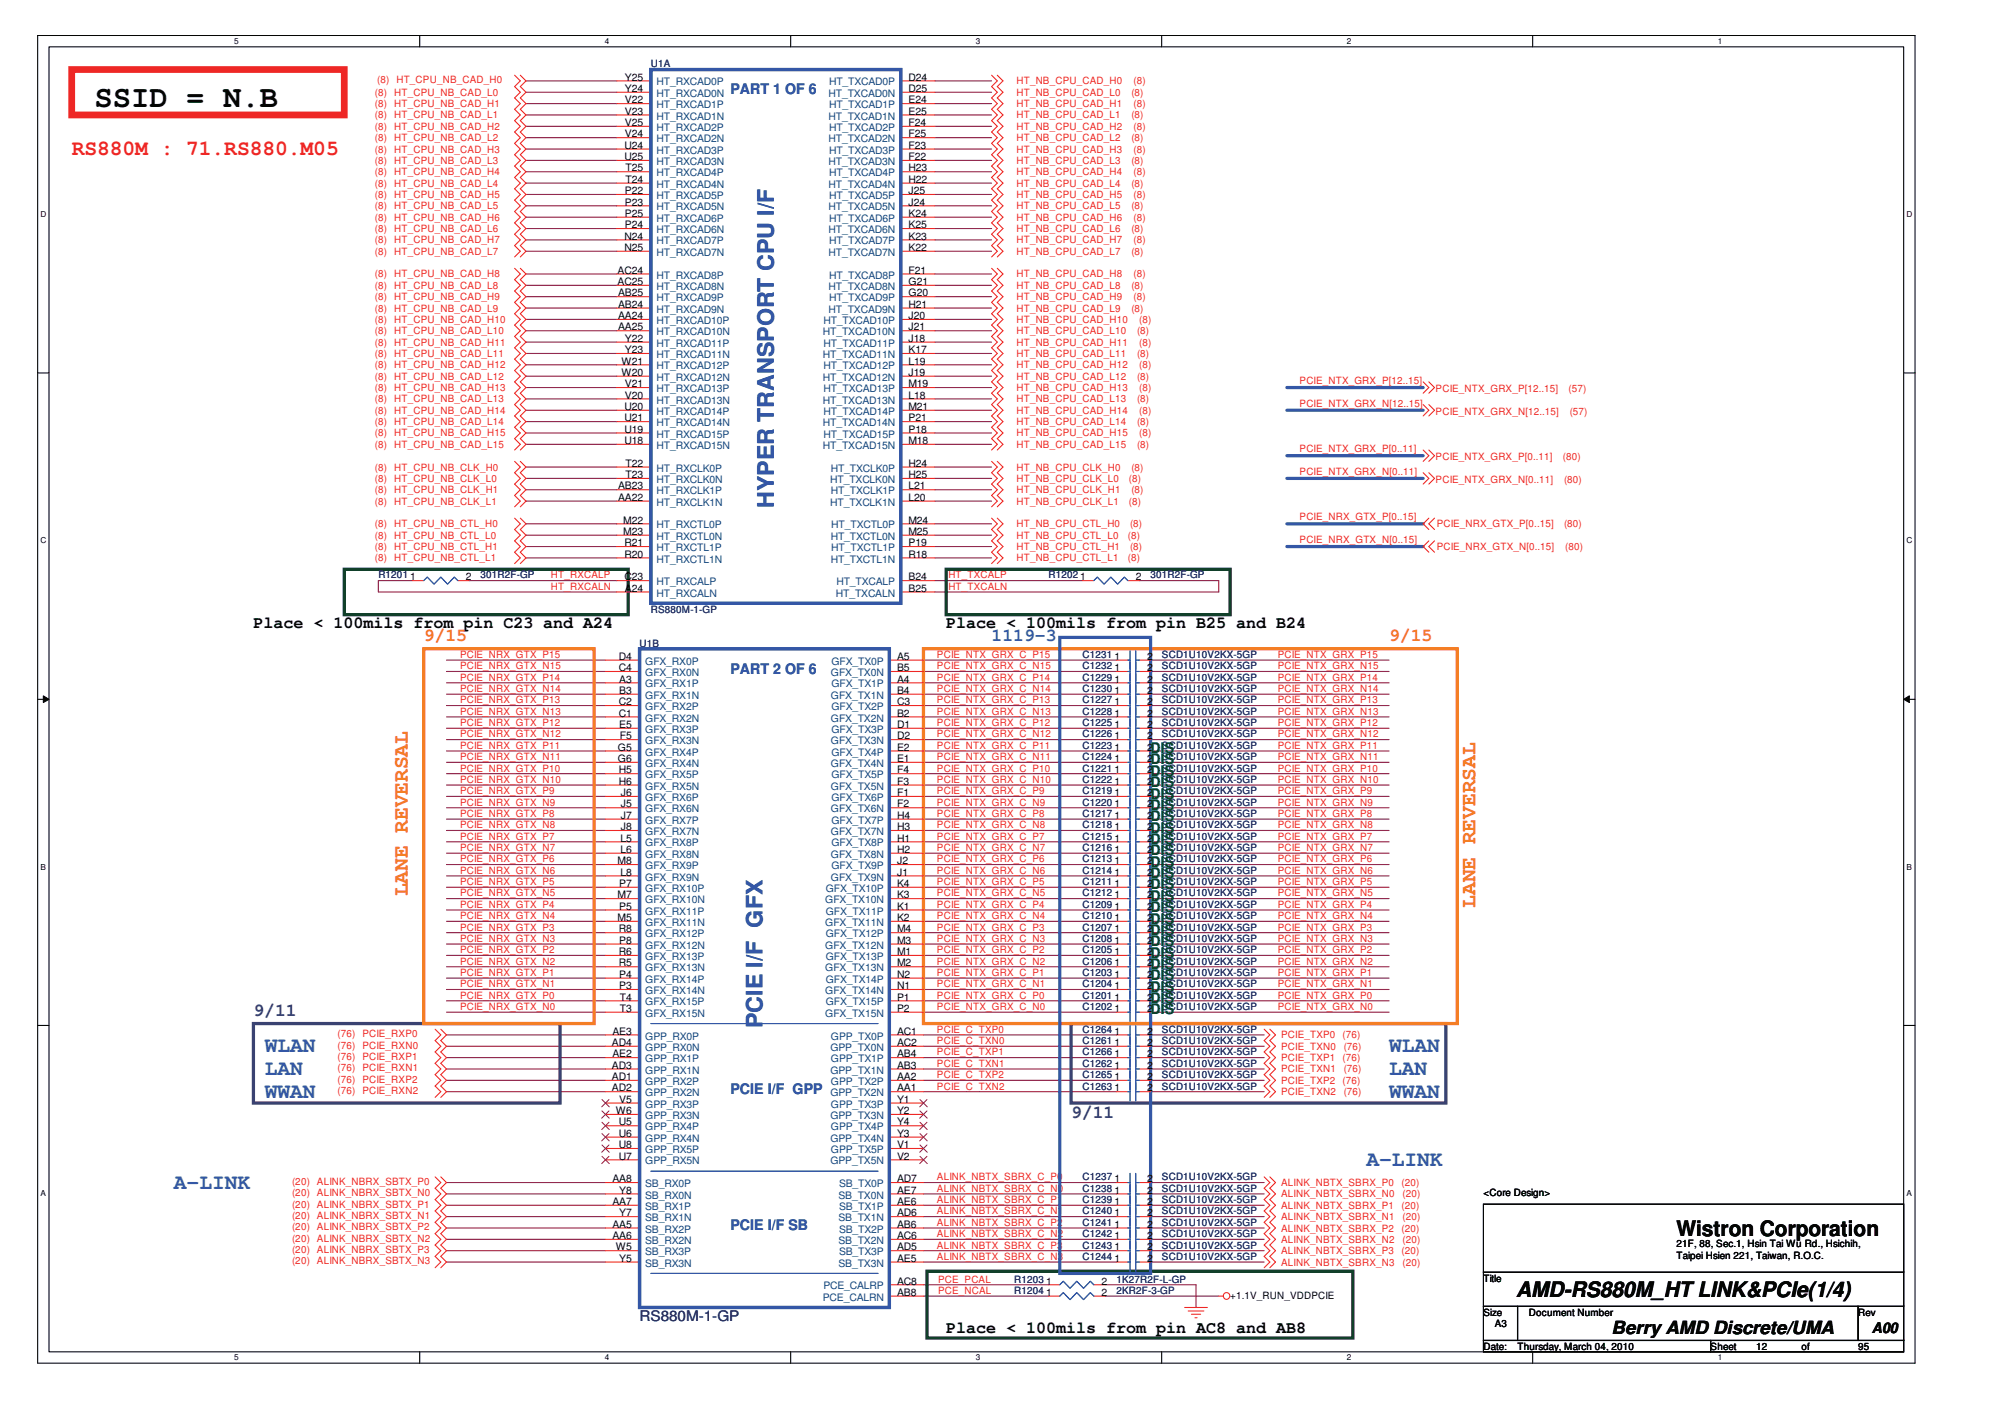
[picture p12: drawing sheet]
<svg xmlns="http://www.w3.org/2000/svg" width="297mm" height="210mm" viewBox="0 0 297 210" stroke-linecap="round" stroke-linejoin="round" font-family="sans-serif">
<defs><g id="words">
<text font-size="4.6" fill="#040503" x="14.1" y="15.9">SSID = N.B</text>
<g font-size="3.3" fill="#3457a6">
<text x="115.5" y="75.8" transform="rotate(-90 115.5 75.8)">HYPER TRANSPORT CPU I/F</text>
<text x="113.8" y="153.4" transform="rotate(-90 113.8 153.4)">PCIE I/F GFX</text>
</g>
<text font-size="3.2" fill="#ee2523" x="10.7" y="23.2">RS880M : 71.RS880.M05</text>
<g font-size="3.2" fill="#f47e25">
<text x="60.8" y="133.7" transform="rotate(-90 60.8 133.7)">LANE REVERSAL</text>
<text x="220.1" y="135.4" transform="rotate(-90 220.1 135.4)">LANE REVERSAL</text>
</g>
<g font-size="3.2" fill="#3457a6">
<text x="39.5" y="160.4">LAN</text>
<text x="39.5" y="157">WLAN</text>
<text x="207.2" y="160.4">LAN</text>
<text x="207.2" y="157">WLAN</text>
<text x="39.5" y="163.8">WWAN</text>
<text x="207.2" y="163.8">WWAN</text>
<text x="203.9" y="174">A-LINK</text>
<text x="25.9" y="177.3">A-LINK</text>
</g>
<g font-size="3.2" fill="#040503">
<text x="250.1" y="184.3">Wistron Corporation</text>
<text x="226.2" y="193.6">AMD-RS880M_HT LINK&amp;PCIe(1/4)</text>
</g>
<g font-size="2.7" fill="#f47e25">
<text x="63.2" y="95.7">9/15</text>
<text x="207.2" y="95.7">9/15</text>
</g>
<text font-size="2.7" fill="#3457a6" x="147.9" y="95.7">1119-3</text>
<g font-size="2.7" fill="#412a7a">
<text x="37.8" y="151.6">9/11</text>
<text x="159.8" y="166.8">9/11</text>
</g>
<text font-size="2.7" fill="#040503" x="240.4" y="199.1">Berry AMD Discrete/UMA</text>
<g font-size="2.5" fill="#040503">
<text x="37.8" y="93.8">Place &lt; 100mils from pin C23 and A24</text>
<text x="141.2" y="93.8">Place &lt; 100mils from pin B25 and B24</text>
<text x="141.2" y="198.8">Place &lt; 100mils from pin AC8 and AB8</text>
</g>
<g font-size="2.2" fill="#3457a6">
<text x="109" y="14.1">PART 1 OF 6</text>
<text x="109" y="100.5">PART 2 OF 6</text>
<text x="109" y="163.2">PCIE I/F GPP</text>
<text x="109" y="183.5">PCIE I/F SB</text>
</g>
<g font-size="2.2" fill="#047e41">
<text x="171.7" y="112.4">DIS</text>
<text x="171.7" y="114.1">DIS</text>
<text x="171.7" y="119.1">DIS</text>
<text x="171.7" y="117.4">DIS</text>
<text x="171.7" y="115.7">DIS</text>
<text x="171.7" y="125.9">DIS</text>
<text x="171.7" y="124.2">DIS</text>
<text x="171.7" y="122.5">DIS</text>
<text x="171.7" y="120.8">DIS</text>
<text x="171.7" y="131">DIS</text>
<text x="171.7" y="129.3">DIS</text>
<text x="171.7" y="127.6">DIS</text>
<text x="171.7" y="134.4">DIS</text>
<text x="171.7" y="132.7">DIS</text>
<text x="171.7" y="137.8">DIS</text>
<text x="171.7" y="136.1">DIS</text>
<text x="171.7" y="142.9">DIS</text>
<text x="171.7" y="139.5">DIS</text>
<text x="171.7" y="141.2">DIS</text>
<text x="171.7" y="146.2">DIS</text>
<text x="171.7" y="147.9">DIS</text>
<text x="171.7" y="149.6">DIS</text>
<text x="171.7" y="144.5">DIS</text>
<text x="171.7" y="151.3">DIS</text>
</g>
<text font-size="2.2" fill="#252c73" x="95.4" y="197">RS880M-1-GP</text>
<text font-size="2.2" fill="#040503" x="279.2" y="198.9">A00</text>
<g font-size="1.5" fill="#252c73">
<text x="97.1" y="10.1">U1A</text>
<text x="56.4" y="86.3">R1201</text>
<text x="71.7" y="86.3">301R2F-GP</text>
<text x="156.4" y="86.3">R1202</text>
<text x="171.7" y="86.3">301R2F-GP</text>
<text x="97.1" y="91.4">RS880M-1-GP</text>
<text x="95.4" y="96.5">U1B</text>
<text x="161.5" y="101.5">C1229</text>
<text x="161.5" y="98.2">C1231</text>
<text x="161.5" y="99.9">C1232</text>
<text x="173.4" y="101.5">SCD1U10V2KX-5GP</text>
<text x="173.4" y="98.2">SCD1U10V2KX-5GP</text>
<text x="173.4" y="99.9">SCD1U10V2KX-5GP</text>
<text x="161.5" y="104.9">C1227</text>
<text x="161.5" y="106.6">C1228</text>
<text x="161.5" y="103.2">C1230</text>
<text x="173.4" y="104.9">SCD1U10V2KX-5GP</text>
<text x="173.4" y="106.6">SCD1U10V2KX-5GP</text>
<text x="173.4" y="103.2">SCD1U10V2KX-5GP</text>
<text x="161.5" y="108.3">C1225</text>
<text x="161.5" y="113.4">C1224</text>
<text x="161.5" y="110">C1226</text>
<text x="161.5" y="111.7">C1223</text>
<text x="173.4" y="108.3">SCD1U10V2KX-5GP</text>
<text x="173.4" y="113.4">SCD1U10V2KX-5GP</text>
<text x="173.4" y="110">SCD1U10V2KX-5GP</text>
<text x="173.4" y="111.7">SCD1U10V2KX-5GP</text>
<text x="161.5" y="118.5">C1219</text>
<text x="161.5" y="116.8">C1222</text>
<text x="161.5" y="115.1">C1221</text>
<text x="173.4" y="118.5">SCD1U10V2KX-5GP</text>
<text x="173.4" y="116.8">SCD1U10V2KX-5GP</text>
<text x="173.4" y="115.1">SCD1U10V2KX-5GP</text>
<text x="161.5" y="125.3">C1215</text>
<text x="161.5" y="123.6">C1218</text>
<text x="161.5" y="121.9">C1217</text>
<text x="161.5" y="120.2">C1220</text>
<text x="173.4" y="125.3">SCD1U10V2KX-5GP</text>
<text x="173.4" y="123.6">SCD1U10V2KX-5GP</text>
<text x="173.4" y="121.9">SCD1U10V2KX-5GP</text>
<text x="173.4" y="120.2">SCD1U10V2KX-5GP</text>
<text x="161.5" y="130.3">C1214</text>
<text x="161.5" y="128.7">C1213</text>
<text x="161.5" y="127">C1216</text>
<text x="173.4" y="130.3">SCD1U10V2KX-5GP</text>
<text x="173.4" y="128.7">SCD1U10V2KX-5GP</text>
<text x="173.4" y="127">SCD1U10V2KX-5GP</text>
<text x="161.5" y="133.7">C1212</text>
<text x="161.5" y="132">C1211</text>
<text x="161.5" y="137.1">C1210</text>
<text x="161.5" y="135.4">C1209</text>
<text x="173.4" y="133.7">SCD1U10V2KX-5GP</text>
<text x="173.4" y="132">SCD1U10V2KX-5GP</text>
<text x="173.4" y="137.1">SCD1U10V2KX-5GP</text>
<text x="173.4" y="135.4">SCD1U10V2KX-5GP</text>
<text x="161.5" y="142.2">C1205</text>
<text x="161.5" y="138.8">C1207</text>
<text x="161.5" y="143.9">C1206</text>
<text x="161.5" y="140.5">C1208</text>
<text x="173.4" y="142.2">SCD1U10V2KX-5GP</text>
<text x="173.4" y="138.8">SCD1U10V2KX-5GP</text>
<text x="173.4" y="143.9">SCD1U10V2KX-5GP</text>
<text x="173.4" y="140.5">SCD1U10V2KX-5GP</text>
<text x="161.5" y="145.6">C1203</text>
<text x="161.5" y="147.3">C1204</text>
<text x="161.5" y="149">C1201</text>
<text x="173.4" y="145.6">SCD1U10V2KX-5GP</text>
<text x="173.4" y="147.3">SCD1U10V2KX-5GP</text>
<text x="173.4" y="149">SCD1U10V2KX-5GP</text>
<text x="161.5" y="154.1">C1264</text>
<text x="161.5" y="150.7">C1202</text>
<text x="161.5" y="155.8">C1261</text>
<text x="173.4" y="154.1">SCD1U10V2KX-5GP</text>
<text x="173.4" y="150.7">SCD1U10V2KX-5GP</text>
<text x="173.4" y="155.8">SCD1U10V2KX-5GP</text>
<text x="161.5" y="157.5">C1266</text>
<text x="161.5" y="159.2">C1262</text>
<text x="161.5" y="160.8">C1265</text>
<text x="173.4" y="157.5">SCD1U10V2KX-5GP</text>
<text x="173.4" y="159.2">SCD1U10V2KX-5GP</text>
<text x="173.4" y="160.8">SCD1U10V2KX-5GP</text>
<text x="161.5" y="162.5">C1263</text>
<text x="173.4" y="162.5">SCD1U10V2KX-5GP</text>
<text x="161.5" y="176.1">C1237</text>
<text x="161.5" y="177.8">C1238</text>
<text x="161.5" y="179.5">C1239</text>
<text x="173.4" y="176.1">SCD1U10V2KX-5GP</text>
<text x="173.4" y="177.8">SCD1U10V2KX-5GP</text>
<text x="173.4" y="179.5">SCD1U10V2KX-5GP</text>
<text x="161.5" y="181.2">C1240</text>
<text x="161.5" y="182.9">C1241</text>
<text x="161.5" y="184.6">C1242</text>
<text x="173.4" y="181.2">SCD1U10V2KX-5GP</text>
<text x="173.4" y="182.9">SCD1U10V2KX-5GP</text>
<text x="173.4" y="184.6">SCD1U10V2KX-5GP</text>
<text x="151.3" y="191.3">R1203</text>
<text x="161.5" y="186.3">C1243</text>
<text x="161.5" y="188">C1244</text>
<text x="166.6" y="191.3">1K27R2F-L-GP</text>
<text x="173.4" y="186.3">SCD1U10V2KX-5GP</text>
<text x="173.4" y="188">SCD1U10V2KX-5GP</text>
<text x="151.3" y="193">R1204</text>
<text x="166.6" y="193">2KR2F-3-GP</text>
</g>
<g font-size="1.5" fill="#ee2523">
<text x="55.9" y="17.7">(8)</text>
<text x="55.9" y="16">(8)</text>
<text x="55.9" y="14.3">(8)</text>
<text x="56.3" y="12.4">(8)</text>
<text x="58.8" y="17.7">HT_CPU_NB_CAD_L1</text>
<text x="58.8" y="16">HT_CPU_NB_CAD_H1</text>
<text x="58.8" y="14.3">HT_CPU_NB_CAD_L0</text>
<text x="59.1" y="12.4">HT_CPU_NB_CAD_H0</text>
<text x="151.6" y="12.6">HT_NB_CPU_CAD_H0</text>
<text x="151.6" y="14.3">HT_NB_CPU_CAD_L0</text>
<text x="151.6" y="17.7">HT_NB_CPU_CAD_L1</text>
<text x="151.6" y="16">HT_NB_CPU_CAD_H1</text>
<text x="168.8" y="14.3">(8)</text>
<text x="168.8" y="17.7">(8)</text>
<text x="169.1" y="12.6">(8)</text>
<text x="169.1" y="16">(8)</text>
<text x="55.9" y="22.8">(8)</text>
<text x="55.9" y="21.1">(8)</text>
<text x="55.9" y="19.4">(8)</text>
<text x="58.8" y="22.8">HT_CPU_NB_CAD_H3</text>
<text x="58.8" y="21.1">HT_CPU_NB_CAD_L2</text>
<text x="58.8" y="19.4">HT_CPU_NB_CAD_H2</text>
<text x="151.6" y="21.1">HT_NB_CPU_CAD_L2</text>
<text x="151.6" y="19.4">HT_NB_CPU_CAD_H2</text>
<text x="151.6" y="22.8">HT_NB_CPU_CAD_H3</text>
<text x="168.8" y="21.1">(8)</text>
<text x="169.1" y="19.4">(8)</text>
<text x="169.1" y="22.8">(8)</text>
<text x="55.9" y="24.5">(8)</text>
<text x="55.9" y="29.5">(8)</text>
<text x="55.9" y="27.8">(8)</text>
<text x="55.9" y="26.1">(8)</text>
<text x="58.8" y="24.5">HT_CPU_NB_CAD_L3</text>
<text x="58.8" y="29.5">HT_CPU_NB_CAD_H5</text>
<text x="58.8" y="27.8">HT_CPU_NB_CAD_L4</text>
<text x="58.8" y="26.1">HT_CPU_NB_CAD_H4</text>
<text x="151.6" y="26.1">HT_NB_CPU_CAD_H4</text>
<text x="151.6" y="24.5">HT_NB_CPU_CAD_L3</text>
<text x="151.6" y="29.5">HT_NB_CPU_CAD_H5</text>
<text x="151.6" y="27.8">HT_NB_CPU_CAD_L4</text>
<text x="168.8" y="24.5">(8)</text>
<text x="168.8" y="27.8">(8)</text>
<text x="169.1" y="26.1">(8)</text>
<text x="169.1" y="29.5">(8)</text>
<text x="55.9" y="34.6">(8)</text>
<text x="55.9" y="32.9">(8)</text>
<text x="55.9" y="31.2">(8)</text>
<text x="58.8" y="34.6">HT_CPU_NB_CAD_L6</text>
<text x="58.8" y="32.9">HT_CPU_NB_CAD_H6</text>
<text x="58.8" y="31.2">HT_CPU_NB_CAD_L5</text>
<text x="151.6" y="31.2">HT_NB_CPU_CAD_L5</text>
<text x="151.6" y="34.6">HT_NB_CPU_CAD_L6</text>
<text x="151.6" y="32.9">HT_NB_CPU_CAD_H6</text>
<text x="168.8" y="31.2">(8)</text>
<text x="168.8" y="34.6">(8)</text>
<text x="169.1" y="32.9">(8)</text>
<text x="55.9" y="41.4">(8)</text>
<text x="55.9" y="38">(8)</text>
<text x="55.9" y="36.3">(8)</text>
<text x="58.8" y="41.4">HT_CPU_NB_CAD_H8</text>
<text x="58.8" y="38">HT_CPU_NB_CAD_L7</text>
<text x="58.8" y="36.3">HT_CPU_NB_CAD_H7</text>
<text x="151.6" y="36.3">HT_NB_CPU_CAD_H7</text>
<text x="151.6" y="41.4">HT_NB_CPU_CAD_H8</text>
<text x="151.6" y="38">HT_NB_CPU_CAD_L7</text>
<text x="168.8" y="38">(8)</text>
<text x="169.1" y="36.3">(8)</text>
<text x="169.1" y="41.4">(8)</text>
<text x="55.9" y="46.5">(8)</text>
<text x="55.9" y="44.8">(8)</text>
<text x="55.9" y="43.1">(8)</text>
<text x="58.8" y="46.5">HT_CPU_NB_CAD_L9</text>
<text x="58.8" y="44.8">HT_CPU_NB_CAD_H9</text>
<text x="58.8" y="43.1">HT_CPU_NB_CAD_L8</text>
<text x="151.6" y="43.1">HT_NB_CPU_CAD_L8</text>
<text x="151.6" y="46.5">HT_NB_CPU_CAD_L9</text>
<text x="151.6" y="44.8">HT_NB_CPU_CAD_H9</text>
<text x="168.8" y="43.1">(8)</text>
<text x="168.8" y="46.5">(8)</text>
<text x="169.1" y="44.8">(8)</text>
<text x="55.9" y="53.3">(8)</text>
<text x="55.9" y="51.6">(8)</text>
<text x="55.9" y="49.9">(8)</text>
<text x="55.9" y="48.2">(8)</text>
<text x="58.8" y="53.3">HT_CPU_NB_CAD_L11</text>
<text x="58.8" y="51.6">HT_CPU_NB_CAD_H11</text>
<text x="58.8" y="49.9">HT_CPU_NB_CAD_L10</text>
<text x="58.8" y="48.2">HT_CPU_NB_CAD_H10</text>
<text x="151.6" y="49.9">HT_NB_CPU_CAD_L10</text>
<text x="151.6" y="48.2">HT_NB_CPU_CAD_H10</text>
<text x="151.6" y="53.3">HT_NB_CPU_CAD_L11</text>
<text x="151.6" y="51.6">HT_NB_CPU_CAD_H11</text>
<text x="169.6" y="49.9">(8)</text>
<text x="169.6" y="53.3">(8)</text>
<text x="170" y="48.2">(8)</text>
<text x="170" y="51.6">(8)</text>
<text x="55.9" y="58.3">(8)</text>
<text x="55.9" y="56.6">(8)</text>
<text x="55.9" y="55">(8)</text>
<text x="58.8" y="58.3">HT_CPU_NB_CAD_H13</text>
<text x="58.8" y="56.6">HT_CPU_NB_CAD_L12</text>
<text x="58.8" y="55">HT_CPU_NB_CAD_H12</text>
<text x="151.6" y="58.3">HT_NB_CPU_CAD_H13</text>
<text x="151.6" y="55">HT_NB_CPU_CAD_H12</text>
<text x="151.6" y="56.6">HT_NB_CPU_CAD_L12</text>
<text x="169.6" y="56.6">(8)</text>
<text x="170" y="58.3">(8)</text>
<text x="170" y="55">(8)</text>
<text x="193.9" y="57.3">PCIE_NTX_GRX_P[12..15]</text>
<text x="214.2" y="58.5">PCIE_NTX_GRX_P[12..15]</text>
<text x="234" y="58.5">(57)</text>
<text x="55.9" y="63.4">(8)</text>
<text x="55.9" y="61.7">(8)</text>
<text x="55.9" y="60">(8)</text>
<text x="55.9" y="65.1">(8)</text>
<text x="58.8" y="63.4">HT_CPU_NB_CAD_L14</text>
<text x="58.8" y="61.7">HT_CPU_NB_CAD_H14</text>
<text x="58.8" y="60">HT_CPU_NB_CAD_L13</text>
<text x="58.8" y="65.1">HT_CPU_NB_CAD_H15</text>
<text x="151.6" y="61.7">HT_NB_CPU_CAD_H14</text>
<text x="151.6" y="60">HT_NB_CPU_CAD_L13</text>
<text x="151.6" y="65.1">HT_NB_CPU_CAD_H15</text>
<text x="151.6" y="63.4">HT_NB_CPU_CAD_L14</text>
<text x="169.6" y="60">(8)</text>
<text x="169.6" y="63.4">(8)</text>
<text x="170" y="61.7">(8)</text>
<text x="170" y="65.1">(8)</text>
<text x="193.9" y="60.7">PCIE_NTX_GRX_N[12..15]</text>
<text x="214.2" y="61.9">PCIE_NTX_GRX_N[12..15]</text>
<text x="234.2" y="61.9">(57)</text>
<text x="55.9" y="66.8">(8)</text>
<text x="55.9" y="71.9">(8)</text>
<text x="55.9" y="70.2">(8)</text>
<text x="58.8" y="66.8">HT_CPU_NB_CAD_L15</text>
<text x="58.8" y="71.9">HT_CPU_NB_CLK_L0</text>
<text x="58.8" y="70.2">HT_CPU_NB_CLK_H0</text>
<text x="151.6" y="70.2">HT_NB_CPU_CLK_H0</text>
<text x="151.6" y="71.9">HT_NB_CPU_CLK_L0</text>
<text x="151.6" y="66.8">HT_NB_CPU_CAD_L15</text>
<text x="168.4" y="71.9">(8)</text>
<text x="168.8" y="70.2">(8)</text>
<text x="169.6" y="66.8">(8)</text>
<text x="193.9" y="70.8">PCIE_NTX_GRX_N[0..11]</text>
<text x="193.9" y="67.5">PCIE_NTX_GRX_P[0..11]</text>
<text x="214.2" y="68.7">PCIE_NTX_GRX_P[0..11]</text>
<text x="233.2" y="68.7">(80)</text>
<text x="55.9" y="73.6">(8)</text>
<text x="55.9" y="75.3">(8)</text>
<text x="58.8" y="73.6">HT_CPU_NB_CLK_H1</text>
<text x="58.8" y="75.3">HT_CPU_NB_CLK_L1</text>
<text x="151.6" y="75.3">HT_NB_CPU_CLK_L1</text>
<text x="151.6" y="73.6">HT_NB_CPU_CLK_H1</text>
<text x="168.4" y="75.3">(8)</text>
<text x="168.8" y="73.6">(8)</text>
<text x="193.9" y="77.6">PCIE_NRX_GTX_P[0..15]</text>
<text x="214.2" y="72.1">PCIE_NTX_GRX_N[0..11]</text>
<text x="233.3" y="72.1">(80)</text>
<text x="55.9" y="78.7">(8)</text>
<text x="55.9" y="80.4">(8)</text>
<text x="55.9" y="82.1">(8)</text>
<text x="55.9" y="83.8">(8)</text>
<text x="58.8" y="78.7">HT_CPU_NB_CTL_H0</text>
<text x="58.8" y="80.4">HT_CPU_NB_CTL_L0</text>
<text x="58.8" y="82.1">HT_CPU_NB_CTL_H1</text>
<text x="58.8" y="83.8">HT_CPU_NB_CTL_L1</text>
<text x="151.6" y="80.4">HT_NB_CPU_CTL_L0</text>
<text x="151.6" y="78.7">HT_NB_CPU_CTL_H0</text>
<text x="151.6" y="83.8">HT_NB_CPU_CTL_L1</text>
<text x="151.6" y="82.1">HT_NB_CPU_CTL_H1</text>
<text x="168.3" y="80.4">(8)</text>
<text x="168.3" y="83.8">(8)</text>
<text x="168.6" y="78.7">(8)</text>
<text x="168.6" y="82.1">(8)</text>
<text x="193.9" y="81">PCIE_NRX_GTX_N[0..15]</text>
<text x="214.3" y="78.7">PCIE_NRX_GTX_P[0..15]</text>
<text x="214.3" y="82.1">PCIE_NRX_GTX_N[0..15]</text>
<text x="233.3" y="78.7">(80)</text>
<text x="233.5" y="82.1">(80)</text>
<text x="82.2" y="88">HT_RXCALN</text>
<text x="82.2" y="86.3">HT_RXCALP</text>
<text x="141.5" y="86.3">HT_TXCALP</text>
<text x="141.5" y="88">HT_TXCALN</text>
<text x="68.6" y="101.5">PCIE_NRX_GTX_P14</text>
<text x="68.6" y="99.9">PCIE_NRX_GTX_N15</text>
<text x="68.6" y="98.2">PCIE_NRX_GTX_P15</text>
<text x="139.8" y="101.5">PCIE_NTX_GRX_C_P14</text>
<text x="139.8" y="99.9">PCIE_NTX_GRX_C_N15</text>
<text x="139.8" y="98.2">PCIE_NTX_GRX_C_P15</text>
<text x="190.6" y="101.5">PCIE_NTX_GRX_P14</text>
<text x="190.6" y="99.9">PCIE_NTX_GRX_N15</text>
<text x="190.6" y="98.2">PCIE_NTX_GRX_P15</text>
<text x="68.6" y="104.9">PCIE_NRX_GTX_P13</text>
<text x="68.6" y="103.2">PCIE_NRX_GTX_N14</text>
<text x="68.6" y="106.6">PCIE_NRX_GTX_N13</text>
<text x="139.8" y="104.9">PCIE_NTX_GRX_C_P13</text>
<text x="139.8" y="103.2">PCIE_NTX_GRX_C_N14</text>
<text x="139.8" y="106.6">PCIE_NTX_GRX_C_N13</text>
<text x="190.6" y="104.9">PCIE_NTX_GRX_P13</text>
<text x="190.6" y="103.2">PCIE_NTX_GRX_N14</text>
<text x="190.6" y="106.6">PCIE_NTX_GRX_N13</text>
<text x="68.6" y="113.4">PCIE_NRX_GTX_N11</text>
<text x="68.6" y="111.7">PCIE_NRX_GTX_P11</text>
<text x="68.6" y="110">PCIE_NRX_GTX_N12</text>
<text x="68.6" y="108.3">PCIE_NRX_GTX_P12</text>
<text x="139.8" y="113.4">PCIE_NTX_GRX_C_N11</text>
<text x="139.8" y="111.7">PCIE_NTX_GRX_C_P11</text>
<text x="139.8" y="110">PCIE_NTX_GRX_C_N12</text>
<text x="139.8" y="108.3">PCIE_NTX_GRX_C_P12</text>
<text x="190.6" y="113.4">PCIE_NTX_GRX_N11</text>
<text x="190.6" y="111.7">PCIE_NTX_GRX_P11</text>
<text x="190.6" y="110">PCIE_NTX_GRX_N12</text>
<text x="190.6" y="108.3">PCIE_NTX_GRX_P12</text>
<text x="68.6" y="115.1">PCIE_NRX_GTX_P10</text>
<text x="68.6" y="116.8">PCIE_NRX_GTX_N10</text>
<text x="68.6" y="118.5">PCIE_NRX_GTX_P9</text>
<text x="139.8" y="115.1">PCIE_NTX_GRX_C_P10</text>
<text x="139.8" y="116.8">PCIE_NTX_GRX_C_N10</text>
<text x="139.8" y="118.5">PCIE_NTX_GRX_C_P9</text>
<text x="190.6" y="115.1">PCIE_NTX_GRX_P10</text>
<text x="190.6" y="116.8">PCIE_NTX_GRX_N10</text>
<text x="190.6" y="118.5">PCIE_NTX_GRX_P9</text>
<text x="68.6" y="125.3">PCIE_NRX_GTX_P7</text>
<text x="68.6" y="120.2">PCIE_NRX_GTX_N9</text>
<text x="68.6" y="121.9">PCIE_NRX_GTX_P8</text>
<text x="68.6" y="123.6">PCIE_NRX_GTX_N8</text>
<text x="139.8" y="125.3">PCIE_NTX_GRX_C_P7</text>
<text x="139.8" y="120.2">PCIE_NTX_GRX_C_N9</text>
<text x="139.8" y="121.9">PCIE_NTX_GRX_C_P8</text>
<text x="139.8" y="123.6">PCIE_NTX_GRX_C_N8</text>
<text x="190.6" y="125.3">PCIE_NTX_GRX_P7</text>
<text x="190.6" y="120.2">PCIE_NTX_GRX_N9</text>
<text x="190.6" y="121.9">PCIE_NTX_GRX_P8</text>
<text x="190.6" y="123.6">PCIE_NTX_GRX_N8</text>
<text x="68.6" y="127">PCIE_NRX_GTX_N7</text>
<text x="68.6" y="128.7">PCIE_NRX_GTX_P6</text>
<text x="68.6" y="130.3">PCIE_NRX_GTX_N6</text>
<text x="139.8" y="127">PCIE_NTX_GRX_C_N7</text>
<text x="139.8" y="128.7">PCIE_NTX_GRX_C_P6</text>
<text x="139.8" y="130.3">PCIE_NTX_GRX_C_N6</text>
<text x="190.6" y="127">PCIE_NTX_GRX_N7</text>
<text x="190.6" y="128.7">PCIE_NTX_GRX_P6</text>
<text x="190.6" y="130.3">PCIE_NTX_GRX_N6</text>
<text x="68.6" y="133.7">PCIE_NRX_GTX_N5</text>
<text x="68.6" y="137.1">PCIE_NRX_GTX_N4</text>
<text x="68.6" y="135.4">PCIE_NRX_GTX_P4</text>
<text x="68.6" y="132">PCIE_NRX_GTX_P5</text>
<text x="139.8" y="133.7">PCIE_NTX_GRX_C_N5</text>
<text x="139.8" y="137.1">PCIE_NTX_GRX_C_N4</text>
<text x="139.8" y="135.4">PCIE_NTX_GRX_C_P4</text>
<text x="139.8" y="132">PCIE_NTX_GRX_C_P5</text>
<text x="190.6" y="133.7">PCIE_NTX_GRX_N5</text>
<text x="190.6" y="137.1">PCIE_NTX_GRX_N4</text>
<text x="190.6" y="135.4">PCIE_NTX_GRX_P4</text>
<text x="190.6" y="132">PCIE_NTX_GRX_P5</text>
<text x="68.6" y="142.2">PCIE_NRX_GTX_P2</text>
<text x="68.6" y="138.8">PCIE_NRX_GTX_P3</text>
<text x="68.6" y="140.5">PCIE_NRX_GTX_N3</text>
<text x="68.6" y="143.9">PCIE_NRX_GTX_N2</text>
<text x="139.8" y="142.2">PCIE_NTX_GRX_C_P2</text>
<text x="139.8" y="138.8">PCIE_NTX_GRX_C_P3</text>
<text x="139.8" y="140.5">PCIE_NTX_GRX_C_N3</text>
<text x="139.8" y="143.9">PCIE_NTX_GRX_C_N2</text>
<text x="190.6" y="142.2">PCIE_NTX_GRX_P2</text>
<text x="190.6" y="138.8">PCIE_NTX_GRX_P3</text>
<text x="190.6" y="140.5">PCIE_NTX_GRX_N3</text>
<text x="190.6" y="143.9">PCIE_NTX_GRX_N2</text>
<text x="68.6" y="147.3">PCIE_NRX_GTX_N1</text>
<text x="68.6" y="149">PCIE_NRX_GTX_P0</text>
<text x="68.6" y="145.6">PCIE_NRX_GTX_P1</text>
<text x="139.8" y="147.3">PCIE_NTX_GRX_C_N1</text>
<text x="139.8" y="149">PCIE_NTX_GRX_C_P0</text>
<text x="139.8" y="145.6">PCIE_NTX_GRX_C_P1</text>
<text x="190.6" y="147.3">PCIE_NTX_GRX_N1</text>
<text x="190.6" y="149">PCIE_NTX_GRX_P0</text>
<text x="190.6" y="145.6">PCIE_NTX_GRX_P1</text>
<text x="50.4" y="154.8">(76)</text>
<text x="54.1" y="154.8">PCIE_RXP0</text>
<text x="68.6" y="150.7">PCIE_NRX_GTX_N0</text>
<text x="139.8" y="154.1">PCIE_C_TXP0</text>
<text x="139.8" y="155.8">PCIE_C_TXN0</text>
<text x="139.8" y="150.7">PCIE_NTX_GRX_C_N0</text>
<text x="190.6" y="150.7">PCIE_NTX_GRX_N0</text>
<text x="191.1" y="154.9">PCIE_TXP0</text>
<text x="200.3" y="154.9">(76)</text>
<text x="50.4" y="156.5">(76)</text>
<text x="50.4" y="159.8">(76)</text>
<text x="50.4" y="158.1">(76)</text>
<text x="50.4" y="161.5">(76)</text>
<text x="54.1" y="156.5">PCIE_RXN0</text>
<text x="54.1" y="159.8">PCIE_RXN1</text>
<text x="54.1" y="158.1">PCIE_RXP1</text>
<text x="54.1" y="161.5">PCIE_RXP2</text>
<text x="139.8" y="157.5">PCIE_C_TXP1</text>
<text x="139.8" y="159.2">PCIE_C_TXN1</text>
<text x="139.8" y="160.8">PCIE_C_TXP2</text>
<text x="191.1" y="158.3">PCIE_TXP1</text>
<text x="191.1" y="160">PCIE_TXN1</text>
<text x="191.1" y="156.6">PCIE_TXN0</text>
<text x="191.1" y="161.7">PCIE_TXP2</text>
<text x="200.3" y="158.3">(76)</text>
<text x="200.3" y="161.7">(76)</text>
<text x="200.5" y="160">(76)</text>
<text x="200.5" y="156.6">(76)</text>
<text x="50.4" y="163.2">(76)</text>
<text x="54.1" y="163.2">PCIE_RXN2</text>
<text x="139.8" y="162.5">PCIE_C_TXN2</text>
<text x="191.1" y="163.4">PCIE_TXN2</text>
<text x="200.5" y="163.4">(76)</text>
<text x="43.6" y="178.5">(20)</text>
<text x="43.6" y="176.8">(20)</text>
<text x="47.3" y="178.5">ALINK_NBRX_SBTX_N0</text>
<text x="47.3" y="176.8">ALINK_NBRX_SBTX_P0</text>
<text x="139.8" y="179.5">ALINK_NBTX_SBRX_C_P1</text>
<text x="139.8" y="176.1">ALINK_NBTX_SBRX_C_P0</text>
<text x="139.8" y="177.8">ALINK_NBTX_SBRX_C_N0</text>
<text x="191.1" y="176.9">ALINK_NBTX_SBRX_P0</text>
<text x="191.1" y="178.6">ALINK_NBTX_SBRX_N0</text>
<text x="209.1" y="176.9">(20)</text>
<text x="209.3" y="178.6">(20)</text>
<text x="43.6" y="180.2">(20)</text>
<text x="43.6" y="181.9">(20)</text>
<text x="43.6" y="183.6">(20)</text>
<text x="43.6" y="185.3">(20)</text>
<text x="47.3" y="180.2">ALINK_NBRX_SBTX_P1</text>
<text x="47.3" y="181.9">ALINK_NBRX_SBTX_N1</text>
<text x="47.3" y="183.6">ALINK_NBRX_SBTX_P2</text>
<text x="47.3" y="185.3">ALINK_NBRX_SBTX_N2</text>
<text x="139.8" y="184.6">ALINK_NBTX_SBRX_C_N2</text>
<text x="139.8" y="182.9">ALINK_NBTX_SBRX_C_P2</text>
<text x="139.8" y="181.2">ALINK_NBTX_SBRX_C_N1</text>
<text x="191.1" y="180.3">ALINK_NBTX_SBRX_P1</text>
<text x="191.1" y="182">ALINK_NBTX_SBRX_N1</text>
<text x="191.1" y="183.7">ALINK_NBTX_SBRX_P2</text>
<text x="191.1" y="185.4">ALINK_NBTX_SBRX_N2</text>
<text x="209.1" y="180.3">(20)</text>
<text x="209.1" y="183.7">(20)</text>
<text x="209.3" y="182">(20)</text>
<text x="209.3" y="185.4">(20)</text>
<text x="43.6" y="186.9">(20)</text>
<text x="43.6" y="188.6">(20)</text>
<text x="47.3" y="186.9">ALINK_NBRX_SBTX_P3</text>
<text x="47.3" y="188.6">ALINK_NBRX_SBTX_N3</text>
<text x="139.8" y="188">ALINK_NBTX_SBRX_C_N3</text>
<text x="139.8" y="186.3">ALINK_NBTX_SBRX_C_P3</text>
<text x="140" y="191.3">PCE_PCAL</text>
<text x="191.1" y="187.1">ALINK_NBTX_SBRX_P3</text>
<text x="191.1" y="188.8">ALINK_NBTX_SBRX_N3</text>
<text x="209.1" y="187.1">(20)</text>
<text x="209.3" y="188.8">(20)</text>
<text x="140" y="193">PCE_NCAL</text>
</g>
<g font-size="1.5" fill="#040503">
<text x="93.2" y="15.4">V22</text>
<text x="93.2" y="17.1">V23</text>
<text x="93.2" y="12">Y25</text>
<text x="93.2" y="13.7">Y24</text>
<text x="135.6" y="15.4">E24</text>
<text x="135.6" y="17.1">E25</text>
<text x="135.6" y="12">D24</text>
<text x="135.6" y="13.7">D25</text>
<text x="93.2" y="22.2">U24</text>
<text x="93.2" y="23.9">U25</text>
<text x="93.2" y="18.8">V25</text>
<text x="93.2" y="20.5">V24</text>
<text x="135.6" y="22.2">F23</text>
<text x="135.6" y="23.9">F22</text>
<text x="135.6" y="18.8">F24</text>
<text x="135.6" y="20.5">F25</text>
<text x="93.2" y="29">P22</text>
<text x="93.3" y="25.6">T25</text>
<text x="93.3" y="27.3">T24</text>
<text x="135.6" y="29">J25</text>
<text x="135.6" y="25.6">H23</text>
<text x="135.6" y="27.3">H22</text>
<text x="93.2" y="35.7">N24</text>
<text x="93.2" y="32.4">P25</text>
<text x="93.2" y="34.1">P24</text>
<text x="93.2" y="30.7">P23</text>
<text x="135.6" y="35.7">K23</text>
<text x="135.6" y="32.4">K24</text>
<text x="135.6" y="34.1">K25</text>
<text x="135.6" y="30.7">J24</text>
<text x="92.1" y="40.8">AC24</text>
<text x="93.2" y="37.4">N25</text>
<text x="135.6" y="40.8">F21</text>
<text x="135.6" y="37.4">K22</text>
<text x="92.1" y="42.5">AC25</text>
<text x="92.2" y="47.6">AA24</text>
<text x="92.2" y="44.2">AB25</text>
<text x="92.2" y="45.9">AB24</text>
<text x="135.6" y="47.6">J20</text>
<text x="135.6" y="44.2">G20</text>
<text x="135.6" y="45.9">H21</text>
<text x="135.6" y="42.5">G21</text>
<text x="92.2" y="49.3">AA25</text>
<text x="93.2" y="51">Y22</text>
<text x="93.2" y="52.7">Y23</text>
<text x="135.6" y="51">J18</text>
<text x="135.6" y="52.7">K17</text>
<text x="135.6" y="49.3">J21</text>
<text x="92.7" y="54.4">W21</text>
<text x="92.7" y="56.1">W20</text>
<text x="93.2" y="57.8">V21</text>
<text x="93.2" y="59.5">V20</text>
<text x="135.6" y="57.8">M19</text>
<text x="135.6" y="59.5">L18</text>
<text x="135.6" y="54.4">L19</text>
<text x="135.6" y="56.1">J19</text>
<text x="93.2" y="64.6">U19</text>
<text x="93.2" y="61.2">U20</text>
<text x="93.2" y="62.9">U21</text>
<text x="135.6" y="64.6">P18</text>
<text x="135.6" y="61.2">M21</text>
<text x="135.6" y="62.9">P21</text>
<text x="93.2" y="66.2">U18</text>
<text x="93.3" y="69.6">T22</text>
<text x="93.3" y="71.3">T23</text>
<text x="135.6" y="71.3">H25</text>
<text x="135.6" y="66.2">M18</text>
<text x="135.6" y="69.6">H24</text>
<text x="92.2" y="73">AB23</text>
<text x="92.2" y="74.7">AA22</text>
<text x="135.6" y="74.7">L20</text>
<text x="135.6" y="73">L21</text>
<text x="93" y="78.1">M22</text>
<text x="93" y="79.8">M23</text>
<text x="93.2" y="81.5">R21</text>
<text x="93.2" y="83.2">R20</text>
<text x="135.6" y="78.1">M24</text>
<text x="135.6" y="79.8">M25</text>
<text x="135.6" y="81.5">P19</text>
<text x="135.6" y="83.2">R18</text>
<text x="61.2" y="86.6">1</text>
<text x="69.5" y="86.6">2</text>
<text x="93.2" y="86.6">C23</text>
<text x="93.2" y="88.3">A24</text>
<text x="135.6" y="86.6">B24</text>
<text x="135.6" y="88.3">B25</text>
<text x="161.2" y="86.6">1</text>
<text x="169.4" y="86.6">2</text>
<text x="92.3" y="98.4">D4</text>
<text x="92.3" y="100.1">C4</text>
<text x="92.4" y="101.8">A3</text>
<text x="133.9" y="98.4">A5</text>
<text x="133.9" y="101.8">A4</text>
<text x="133.9" y="100.1">B5</text>
<text x="166.3" y="101.8">1</text>
<text x="166.3" y="98.4">1</text>
<text x="166.3" y="100.1">1</text>
<text x="171.1" y="101.8">2</text>
<text x="171.1" y="98.4">2</text>
<text x="171.1" y="100.1">2</text>
<text x="92.3" y="105.2">C2</text>
<text x="92.3" y="106.9">C1</text>
<text x="92.4" y="103.5">B3</text>
<text x="133.9" y="105.2">C3</text>
<text x="133.9" y="103.5">B4</text>
<text x="133.9" y="106.9">B2</text>
<text x="166.3" y="105.2">1</text>
<text x="166.3" y="106.9">1</text>
<text x="166.3" y="103.5">1</text>
<text x="171.1" y="105.2">2</text>
<text x="171.1" y="106.9">2</text>
<text x="171.1" y="103.5">2</text>
<text x="92.2" y="112">G5</text>
<text x="92.2" y="113.7">G6</text>
<text x="92.4" y="108.6">E5</text>
<text x="92.5" y="110.3">F5</text>
<text x="133.9" y="108.6">D1</text>
<text x="133.9" y="112">E2</text>
<text x="133.9" y="110.3">D2</text>
<text x="133.9" y="113.7">E1</text>
<text x="166.3" y="108.6">1</text>
<text x="166.3" y="113.7">1</text>
<text x="166.3" y="110.3">1</text>
<text x="166.3" y="112">1</text>
<text x="171.1" y="108.6">2</text>
<text x="171.1" y="113.7">2</text>
<text x="171.1" y="110.3">2</text>
<text x="171.1" y="112">2</text>
<text x="92.3" y="115.4">H5</text>
<text x="92.3" y="117.1">H6</text>
<text x="92.6" y="118.8">J6</text>
<text x="133.9" y="115.4">F4</text>
<text x="133.9" y="118.8">F1</text>
<text x="133.9" y="117.1">F3</text>
<text x="166.3" y="118.8">1</text>
<text x="166.3" y="117.1">1</text>
<text x="166.3" y="115.4">1</text>
<text x="171.1" y="118.8">2</text>
<text x="171.1" y="117.1">2</text>
<text x="171.1" y="115.4">2</text>
<text x="92.6" y="125.5">L5</text>
<text x="92.6" y="120.5">J5</text>
<text x="92.6" y="122.2">J7</text>
<text x="92.6" y="123.9">J8</text>
<text x="133.9" y="122.2">H4</text>
<text x="133.9" y="125.5">H1</text>
<text x="133.9" y="120.5">F2</text>
<text x="133.9" y="123.9">H3</text>
<text x="166.3" y="125.5">1</text>
<text x="166.3" y="123.9">1</text>
<text x="166.3" y="122.2">1</text>
<text x="166.3" y="120.5">1</text>
<text x="171.1" y="125.5">2</text>
<text x="171.1" y="123.9">2</text>
<text x="171.1" y="122.2">2</text>
<text x="171.1" y="120.5">2</text>
<text x="92.1" y="128.9">M8</text>
<text x="92.6" y="127.2">L6</text>
<text x="92.6" y="130.6">L8</text>
<text x="133.9" y="128.9">J2</text>
<text x="133.9" y="127.2">H2</text>
<text x="133.9" y="130.6">J1</text>
<text x="166.3" y="130.6">1</text>
<text x="166.3" y="128.9">1</text>
<text x="166.3" y="127.2">1</text>
<text x="171.1" y="130.6">2</text>
<text x="171.1" y="128.9">2</text>
<text x="171.1" y="127.2">2</text>
<text x="92.1" y="134">M7</text>
<text x="92.1" y="137.4">M5</text>
<text x="92.4" y="132.3">P7</text>
<text x="92.4" y="135.7">P5</text>
<text x="133.9" y="132.3">K4</text>
<text x="133.9" y="134">K3</text>
<text x="133.9" y="135.7">K1</text>
<text x="133.9" y="137.4">K2</text>
<text x="166.3" y="134">1</text>
<text x="166.3" y="132.3">1</text>
<text x="166.3" y="137.4">1</text>
<text x="166.3" y="135.7">1</text>
<text x="171.1" y="134">2</text>
<text x="171.1" y="132.3">2</text>
<text x="171.1" y="137.4">2</text>
<text x="171.1" y="135.7">2</text>
<text x="92.3" y="139.1">R8</text>
<text x="92.3" y="142.5">R6</text>
<text x="92.4" y="140.8">P8</text>
<text x="133.9" y="139.1">M4</text>
<text x="133.9" y="140.8">M3</text>
<text x="133.9" y="142.5">M1</text>
<text x="166.3" y="142.5">1</text>
<text x="166.3" y="139.1">1</text>
<text x="166.3" y="140.8">1</text>
<text x="171.1" y="142.5">2</text>
<text x="171.1" y="139.1">2</text>
<text x="171.1" y="140.8">2</text>
<text x="92.3" y="144.2">R5</text>
<text x="92.4" y="145.9">P4</text>
<text x="92.4" y="147.6">P3</text>
<text x="92.5" y="149.3">T4</text>
<text x="133.9" y="144.2">M2</text>
<text x="133.9" y="145.9">N2</text>
<text x="133.9" y="147.6">N1</text>
<text x="133.9" y="149.3">P1</text>
<text x="166.3" y="145.9">1</text>
<text x="166.3" y="147.6">1</text>
<text x="166.3" y="149.3">1</text>
<text x="166.3" y="144.2">1</text>
<text x="171.1" y="145.9">2</text>
<text x="171.1" y="147.6">2</text>
<text x="171.1" y="149.3">2</text>
<text x="171.1" y="144.2">2</text>
<text x="91.4" y="154.4">AE3</text>
<text x="92.5" y="151">T3</text>
<text x="133.9" y="154.4">AC1</text>
<text x="133.9" y="151">P2</text>
<text x="166.3" y="154.4">1</text>
<text x="166.3" y="151">1</text>
<text x="171.1" y="154.4">2</text>
<text x="171.1" y="151">2</text>
<text x="91.3" y="161.1">AD1</text>
<text x="91.3" y="156">AD4</text>
<text x="91.3" y="159.4">AD3</text>
<text x="91.4" y="157.7">AE2</text>
<text x="133.9" y="161.1">AA2</text>
<text x="133.9" y="156">AC2</text>
<text x="133.9" y="157.7">AB4</text>
<text x="133.9" y="159.4">AB3</text>
<text x="166.3" y="157.7">1</text>
<text x="166.3" y="159.4">1</text>
<text x="166.3" y="161.1">1</text>
<text x="166.3" y="156">1</text>
<text x="171.1" y="157.7">2</text>
<text x="171.1" y="159.4">2</text>
<text x="171.1" y="161.1">2</text>
<text x="171.1" y="156">2</text>
<text x="91.3" y="162.8">AD2</text>
<text x="91.9" y="166.2">W6</text>
<text x="92.3" y="167.9">U5</text>
<text x="92.4" y="164.5">V5</text>
<text x="133.9" y="162.8">AA1</text>
<text x="133.9" y="164.5">Y1</text>
<text x="133.9" y="166.2">Y2</text>
<text x="133.9" y="167.9">Y4</text>
<text x="166.3" y="162.8">1</text>
<text x="171.1" y="162.8">2</text>
<text x="92.3" y="169.6">U6</text>
<text x="92.3" y="171.3">U8</text>
<text x="92.3" y="173">U7</text>
<text x="133.9" y="169.6">Y3</text>
<text x="133.9" y="171.3">V1</text>
<text x="133.9" y="173">V2</text>
<text x="91.4" y="176.4">AA8</text>
<text x="91.4" y="179.8">AA7</text>
<text x="92.4" y="178.1">Y8</text>
<text x="133.9" y="176.4">AD7</text>
<text x="133.9" y="178.1">AE7</text>
<text x="133.9" y="179.8">AE6</text>
<text x="166.3" y="176.4">1</text>
<text x="166.3" y="178.1">1</text>
<text x="166.3" y="179.8">1</text>
<text x="171.1" y="176.4">2</text>
<text x="171.1" y="178.1">2</text>
<text x="171.1" y="179.8">2</text>
<text x="221.3" y="178.5">&lt;Core Design&gt;</text>
<text x="91.4" y="183.2">AA5</text>
<text x="91.4" y="184.9">AA6</text>
<text x="92.4" y="181.5">Y7</text>
<text x="133.9" y="181.5">AD6</text>
<text x="133.9" y="184.9">AC6</text>
<text x="133.9" y="183.2">AB6</text>
<text x="166.3" y="181.5">1</text>
<text x="166.3" y="183.2">1</text>
<text x="166.3" y="184.9">1</text>
<text x="171.1" y="181.5">2</text>
<text x="171.1" y="183.2">2</text>
<text x="171.1" y="184.9">2</text>
<text x="91.9" y="186.5">W5</text>
<text x="92.4" y="188.2">Y5</text>
<text x="133.9" y="186.5">AD5</text>
<text x="133.9" y="188.2">AE5</text>
<text x="133.9" y="191.6">AC8</text>
<text x="156.1" y="191.6">1</text>
<text x="164.4" y="191.6">2</text>
<text x="166.3" y="186.5">1</text>
<text x="166.3" y="188.2">1</text>
<text x="171.1" y="186.5">2</text>
<text x="171.1" y="188.2">2</text>
<text x="221.3" y="191.2">Title</text>
<text x="250.1" y="186.1">21F, 88, Sec.1, Hsin Tai Wu Rd., Hsichih,</text>
<text x="250.1" y="187.8">Taipei Hsien 221, Taiwan, R.O.C.</text>
<text x="133.9" y="193.3">AB8</text>
<text x="156.1" y="193.3">1</text>
<text x="164.4" y="193.3">2</text>
<text x="183.5" y="193.7">+1.1V_RUN_VDDPCIE</text>
<text x="221.3" y="196.3">Size</text>
<text x="223" y="198">A3</text>
<text x="228.1" y="196.3">Document Number</text>
<text x="277.2" y="196.3">Rev</text>
<text x="221.3" y="201.3">Date:</text>
<text x="226.4" y="201.3">Thursday, March 04, 2010</text>
<text x="255.2" y="201.3">Sheet</text>
<text x="262" y="201.3">12</text>
<text x="268.8" y="201.4">of</text>
<text x="277.2" y="201.3">95</text>
</g>
<g font-size="1.5" fill="#0e457b">
<text x="98" y="16.1">HT_RXCAD1P</text>
<text x="98" y="17.8">HT_RXCAD1N</text>
<text x="98" y="12.8">HT_RXCAD0P</text>
<text x="98" y="14.4">HT_RXCAD0N</text>
<text x="123.6" y="17.8">HT_TXCAD1N</text>
<text x="123.6" y="14.4">HT_TXCAD0N</text>
<text x="123.7" y="16.1">HT_TXCAD1P</text>
<text x="123.7" y="12.8">HT_TXCAD0P</text>
<text x="98" y="22.9">HT_RXCAD3P</text>
<text x="98" y="19.5">HT_RXCAD2P</text>
<text x="98" y="21.2">HT_RXCAD2N</text>
<text x="123.6" y="21.2">HT_TXCAD2N</text>
<text x="123.7" y="22.9">HT_TXCAD3P</text>
<text x="123.7" y="19.5">HT_TXCAD2P</text>
<text x="98" y="29.7">HT_RXCAD5P</text>
<text x="98" y="26.3">HT_RXCAD4P</text>
<text x="98" y="28">HT_RXCAD4N</text>
<text x="98" y="24.6">HT_RXCAD3N</text>
<text x="123.6" y="28">HT_TXCAD4N</text>
<text x="123.6" y="24.6">HT_TXCAD3N</text>
<text x="123.7" y="29.7">HT_TXCAD5P</text>
<text x="123.7" y="26.3">HT_TXCAD4P</text>
<text x="98" y="33.1">HT_RXCAD6P</text>
<text x="98" y="34.8">HT_RXCAD6N</text>
<text x="98" y="31.4">HT_RXCAD5N</text>
<text x="123.6" y="34.8">HT_TXCAD6N</text>
<text x="123.6" y="31.4">HT_TXCAD5N</text>
<text x="123.7" y="33.1">HT_TXCAD6P</text>
<text x="98" y="41.6">HT_RXCAD8P</text>
<text x="98" y="36.5">HT_RXCAD7P</text>
<text x="98" y="38.2">HT_RXCAD7N</text>
<text x="123.6" y="38.2">HT_TXCAD7N</text>
<text x="123.7" y="41.6">HT_TXCAD8P</text>
<text x="123.7" y="36.5">HT_TXCAD7P</text>
<text x="98" y="44.9">HT_RXCAD9P</text>
<text x="98" y="46.6">HT_RXCAD9N</text>
<text x="98" y="43.3">HT_RXCAD8N</text>
<text x="123.6" y="46.6">HT_TXCAD9N</text>
<text x="123.6" y="43.3">HT_TXCAD8N</text>
<text x="123.7" y="44.9">HT_TXCAD9P</text>
<text x="98" y="51.7">HT_RXCAD11P</text>
<text x="98" y="53.4">HT_RXCAD11N</text>
<text x="98" y="48.3">HT_RXCAD10P</text>
<text x="98" y="50">HT_RXCAD10N</text>
<text x="122.8" y="53.4">HT_TXCAD11N</text>
<text x="122.8" y="50">HT_TXCAD10N</text>
<text x="122.8" y="51.7">HT_TXCAD11P</text>
<text x="122.8" y="48.3">HT_TXCAD10P</text>
<text x="98" y="58.5">HT_RXCAD13P</text>
<text x="98" y="55.1">HT_RXCAD12P</text>
<text x="98" y="56.8">HT_RXCAD12N</text>
<text x="122.8" y="56.8">HT_TXCAD12N</text>
<text x="122.8" y="58.5">HT_TXCAD13P</text>
<text x="122.8" y="55.1">HT_TXCAD12P</text>
<text x="98" y="65.3">HT_RXCAD15P</text>
<text x="98" y="61.9">HT_RXCAD14P</text>
<text x="98" y="63.6">HT_RXCAD14N</text>
<text x="98" y="60.2">HT_RXCAD13N</text>
<text x="122.8" y="63.6">HT_TXCAD14N</text>
<text x="122.8" y="60.2">HT_TXCAD13N</text>
<text x="122.8" y="65.3">HT_TXCAD15P</text>
<text x="122.8" y="61.9">HT_TXCAD14P</text>
<text x="98" y="67">HT_RXCAD15N</text>
<text x="98" y="70.4">HT_RXCLK0P</text>
<text x="122.8" y="67">HT_TXCAD15N</text>
<text x="123.9" y="70.4">HT_TXCLK0P</text>
<text x="98" y="73.8">HT_RXCLK1P</text>
<text x="98" y="75.4">HT_RXCLK1N</text>
<text x="98" y="72.1">HT_RXCLK0N</text>
<text x="123.9" y="75.4">HT_TXCLK1N</text>
<text x="123.9" y="72.1">HT_TXCLK0N</text>
<text x="123.9" y="73.8">HT_TXCLK1P</text>
<text x="98" y="78.8">HT_RXCTL0P</text>
<text x="98" y="80.5">HT_RXCTL0N</text>
<text x="98" y="82.2">HT_RXCTL1P</text>
<text x="98" y="83.9">HT_RXCTL1N</text>
<text x="123.9" y="80.5">HT_TXCTL0N</text>
<text x="123.9" y="83.9">HT_TXCTL1N</text>
<text x="124" y="78.8">HT_TXCTL0P</text>
<text x="124" y="82.2">HT_TXCTL1P</text>
<text x="98" y="87.3">HT_RXCALP</text>
<text x="98" y="89">HT_RXCALN</text>
<text x="124.7" y="89">HT_TXCALN</text>
<text x="124.8" y="87.3">HT_TXCALP</text>
<text x="96.3" y="99.2">GFX_RX0P</text>
<text x="96.3" y="100.9">GFX_RX0N</text>
<text x="124" y="100.9">GFX_TX0N</text>
<text x="124.1" y="99.2">GFX_TX0P</text>
<text x="96.3" y="102.6">GFX_RX1P</text>
<text x="96.3" y="104.2">GFX_RX1N</text>
<text x="96.3" y="105.9">GFX_RX2P</text>
<text x="96.3" y="107.6">GFX_RX2N</text>
<text x="124" y="104.2">GFX_TX1N</text>
<text x="124" y="107.6">GFX_TX2N</text>
<text x="124.1" y="102.6">GFX_TX1P</text>
<text x="124.1" y="105.9">GFX_TX2P</text>
<text x="96.3" y="109.3">GFX_RX3P</text>
<text x="96.3" y="111">GFX_RX3N</text>
<text x="96.3" y="112.7">GFX_RX4P</text>
<text x="124" y="111">GFX_TX3N</text>
<text x="124.1" y="109.3">GFX_TX3P</text>
<text x="124.1" y="112.7">GFX_TX4P</text>
<text x="96.3" y="114.4">GFX_RX4N</text>
<text x="96.3" y="116.1">GFX_RX5P</text>
<text x="96.3" y="117.8">GFX_RX5N</text>
<text x="96.3" y="119.5">GFX_RX6P</text>
<text x="124" y="114.4">GFX_TX4N</text>
<text x="124" y="117.8">GFX_TX5N</text>
<text x="124.1" y="116.1">GFX_TX5P</text>
<text x="124.1" y="119.5">GFX_TX6P</text>
<text x="96.3" y="121.2">GFX_RX6N</text>
<text x="96.3" y="122.9">GFX_RX7P</text>
<text x="96.3" y="124.6">GFX_RX7N</text>
<text x="124" y="121.2">GFX_TX6N</text>
<text x="124" y="124.6">GFX_TX7N</text>
<text x="124.1" y="122.9">GFX_TX7P</text>
<text x="96.3" y="126.3">GFX_RX8P</text>
<text x="96.3" y="128">GFX_RX8N</text>
<text x="96.3" y="129.7">GFX_RX9P</text>
<text x="96.3" y="131.4">GFX_RX9N</text>
<text x="124" y="128">GFX_TX8N</text>
<text x="124" y="131.4">GFX_TX9N</text>
<text x="124.1" y="126.3">GFX_TX8P</text>
<text x="124.1" y="129.7">GFX_TX9P</text>
<text x="96.3" y="133.1">GFX_RX10P</text>
<text x="96.3" y="134.7">GFX_RX10N</text>
<text x="96.3" y="136.4">GFX_RX11P</text>
<text x="123.1" y="134.7">GFX_TX10N</text>
<text x="123.2" y="133.1">GFX_TX10P</text>
<text x="123.2" y="136.4">GFX_TX11P</text>
<text x="96.3" y="138.1">GFX_RX11N</text>
<text x="96.3" y="139.8">GFX_RX12P</text>
<text x="96.3" y="141.5">GFX_RX12N</text>
<text x="96.3" y="143.2">GFX_RX13P</text>
<text x="123.1" y="138.1">GFX_TX11N</text>
<text x="123.1" y="141.5">GFX_TX12N</text>
<text x="123.2" y="139.8">GFX_TX12P</text>
<text x="123.2" y="143.2">GFX_TX13P</text>
<text x="96.3" y="144.9">GFX_RX13N</text>
<text x="96.3" y="146.6">GFX_RX14P</text>
<text x="96.3" y="148.3">GFX_RX14N</text>
<text x="96.3" y="150">GFX_RX15P</text>
<text x="123.1" y="144.9">GFX_TX13N</text>
<text x="123.1" y="148.3">GFX_TX14N</text>
<text x="123.2" y="146.6">GFX_TX14P</text>
<text x="123.2" y="150">GFX_TX15P</text>
<text x="96.3" y="155.1">GPP_RX0P</text>
<text x="96.3" y="151.7">GFX_RX15N</text>
<text x="123.1" y="151.7">GFX_TX15N</text>
<text x="124" y="155.1">GPP_TX0P</text>
<text x="96.3" y="161.9">GPP_RX2P</text>
<text x="96.3" y="156.8">GPP_RX0N</text>
<text x="96.3" y="158.5">GPP_RX1P</text>
<text x="96.3" y="160.2">GPP_RX1N</text>
<text x="123.9" y="156.8">GPP_TX0N</text>
<text x="123.9" y="160.2">GPP_TX1N</text>
<text x="124" y="161.9">GPP_TX2P</text>
<text x="124" y="158.5">GPP_TX1P</text>
<text x="96.3" y="163.6">GPP_RX2N</text>
<text x="96.3" y="165.2">GPP_RX3P</text>
<text x="96.3" y="166.9">GPP_RX3N</text>
<text x="123.9" y="163.6">GPP_TX2N</text>
<text x="123.9" y="166.9">GPP_TX3N</text>
<text x="124" y="165.2">GPP_TX3P</text>
<text x="96.3" y="168.6">GPP_RX4P</text>
<text x="96.3" y="170.3">GPP_RX4N</text>
<text x="96.3" y="172">GPP_RX5P</text>
<text x="96.3" y="173.7">GPP_RX5N</text>
<text x="123.9" y="170.3">GPP_TX4N</text>
<text x="123.9" y="173.7">GPP_TX5N</text>
<text x="124" y="168.6">GPP_TX4P</text>
<text x="124" y="172">GPP_TX5P</text>
<text x="96.3" y="177.1">SB_RX0P</text>
<text x="96.3" y="178.8">SB_RX0N</text>
<text x="125.1" y="178.8">SB_TX0N</text>
<text x="125.2" y="177.1">SB_TX0P</text>
<text x="96.3" y="180.5">SB_RX1P</text>
<text x="96.3" y="182.2">SB_RX1N</text>
<text x="96.3" y="183.9">SB_RX2P</text>
<text x="96.3" y="185.6">SB_RX2N</text>
<text x="125.1" y="182.2">SB_TX1N</text>
<text x="125.1" y="185.6">SB_TX2N</text>
<text x="125.2" y="180.5">SB_TX1P</text>
<text x="125.2" y="183.9">SB_TX2P</text>
<text x="96.3" y="187.3">SB_RX3P</text>
<text x="96.3" y="189">SB_RX3N</text>
<text x="125.1" y="189">SB_TX3N</text>
<text x="125.2" y="187.3">SB_TX3P</text>
<text x="122.8" y="194">PCE_CALRN</text>
<text x="122.8" y="192.4">PCE_CALRP</text>
</g>
<g font-size="1.2" fill="#040503">
<text x="34.9" y="6.5">5</text>
<text x="90.3" y="6.5">4</text>
<text x="145.6" y="6.5">3</text>
<text x="200.9" y="6.5">2</text>
<text x="256.3" y="6.5">1</text>
<text x="6.1" y="32.4">D</text>
<text x="284.5" y="32.4">D</text>
<text x="6.1" y="81.1">C</text>
<text x="284.5" y="81.1">C</text>
<text x="6.1" y="129.7">B</text>
<text x="284.5" y="129.7">B</text>
<text x="6.1" y="178.4">A</text>
<text x="284.5" y="178.4">A</text>
<text x="34.9" y="202.9">5</text>
<text x="90.3" y="202.9">4</text>
<text x="145.6" y="202.9">3</text>
<text x="200.9" y="202.9">2</text>
<text x="256.3" y="202.9">1</text>
</g>
</g></defs>
<path d="M5.6 5.3h280.1v198.1h-280.1zM7.3 7h276.7v194.7h-276.7z" fill="none" stroke="#040503" stroke-width=".16"/>
<g fill="#fff">
<path d="M34.9 5.5h.7v1.3h-.7z"/>
<path d="M34.9 201.8h.7v1.4h-.7z"/>
</g>
<path d="M62.6 5.3v1.7M62.6 201.7v1.7" fill="none" stroke="#040503" stroke-width=".16"/>
<g fill="#fff">
<path d="M90.3 5.5h.6v1.3h-.6z"/>
<path d="M90.3 201.8h.6v1.4h-.6z"/>
</g>
<path d="M118 5.3v1.7M118 201.7v1.7" fill="none" stroke="#040503" stroke-width=".16"/>
<g fill="#fff">
<path d="M145.6 5.5h.6v1.3h-.6z"/>
<path d="M145.6 201.8h.6v1.4h-.6z"/>
</g>
<path d="M173.3 5.3v1.7M173.3 201.7v1.7" fill="none" stroke="#040503" stroke-width=".16"/>
<g fill="#fff">
<path d="M200.9 5.5h.7v1.3h-.7z"/>
<path d="M200.9 201.8h.7v1.4h-.7z"/>
</g>
<path d="M228.7 5.3v1.7M228.7 201.7v1.7" fill="none" stroke="#040503" stroke-width=".16"/>
<g fill="#fff">
<path d="M256.3 5.5h.6v1.3h-.6z"/>
<path d="M256.3 201.8h.6v1.4h-.6z"/>
<path d="M6.1 31.3h.8v1.3h-.8z"/>
<path d="M284.5 31.3h.8v1.3h-.8z"/>
<path d="M6.1 80h.8v1.3h-.8z"/>
<path d="M284.5 80h.8v1.3h-.8z"/>
</g>
<path d="M5.6 55.6h1.7M284 55.6h1.7" fill="none" stroke="#040503" stroke-width=".16"/>
<g fill="#fff">
<path d="M6.1 128.7h.7v1.3h-.7z"/>
<path d="M284.5 128.7h.7v1.3h-.7z"/>
</g>
<path d="M5.6 104.3h1.7M284 104.3h1.7" fill="none" stroke="#040503" stroke-width=".16"/>
<path d="M6.5 103.8l.8 .5-.8 .5z" fill="#040503"/>
<path d="M6.5 103.8l.8 .5-.8 .5z" fill="none" stroke="#040503" stroke-width=".15"/>
<path d="M284 104.3l.9-.5v1z" fill="#040503"/>
<path d="M284 104.3l.9-.5v1z" fill="none" stroke="#040503" stroke-width=".15"/>
<g fill="#fff">
<path d="M6.1 177.3h.7v1.3h-.7z"/>
<path d="M284.5 177.3h.7v1.3h-.7z"/>
</g>
<path d="M5.6 153h1.7M284 153h1.7M221.3 179.6h62.7v10.2h-62.7zM221.3 189.8h62.7v5.1h-62.7zM221.3 194.9h5.1v5.1h-5.1zM221.3 200h33.9v1.7h-33.9zM226.4 194.9h50.8v5.1h-50.8zM255.2 200h28.8v1.7h-28.8zM277.2 194.9h6.8v5.1h-6.8z" fill="none" stroke="#040503" stroke-width=".16"/>
<g fill="none" stroke="#89163e" stroke-width=".16">
<path d="M78.5 12.1h13.5M78.5 15.5h13.5M78.5 18.8h13.5M78.5 17.2h13.5M78.5 13.8h13.5M139.5 12.1h8.4M139.5 15.5h8.4M139.5 18.8h8.4M139.5 17.2h8.4M139.5 13.8h8.4M78.5 25.6h13.5M78.5 22.2h13.5"/>
<path d="M78.5 23.9h13.5M78.5 20.5h13.5M78.5 29h13.5M78.5 35.8h13.5M78.5 37.5h13.5M78.5 34.1h13.5M78.5 32.4h13.5M78.5 30.7h13.5M78.5 27.3h13.5M139.5 25.6h8.4M139.5 22.2h8.4M139.5 23.9h8.4"/>
<path d="M139.5 20.5h8.4M139.5 29h8.4M139.5 35.8h8.4M139.5 37.5h8.4M139.5 34.1h8.4M139.5 32.4h8.4M139.5 30.7h8.4M139.5 27.3h8.4M78.5 40.9h13.5M78.5 44.3h13.5M78.5 51h13.5M78.5 52.7h13.5"/>
<path d="M78.5 49.3h13.5M78.5 47.7h13.5M78.5 46h13.5M78.5 42.6h13.5M78.5 57.8h13.5M78.5 59.5h13.5M78.5 56.1h13.5M78.5 54.4h13.5M139.5 40.9h8.4M139.5 44.3h8.4M139.5 51h8.4M139.5 52.7h8.4"/>
<path d="M139.5 49.3h8.4M139.5 47.7h8.4M139.5 46h8.4M139.5 42.6h8.4M139.5 57.8h8.4M139.5 59.5h8.4M139.5 56.1h8.4M139.5 54.4h8.4M78.5 64.6h13.5M78.5 66.3h13.5M78.5 62.9h13.5M78.5 61.2h13.5"/>
<path d="M78.5 69.7h13.5M78.5 71.4h13.5M78.5 78.1h13.5M78.5 79.8h13.5M78.5 73.1h13.5M78.5 74.8h13.5M139.5 64.6h8.4M139.5 66.3h8.4M139.5 62.9h8.4M139.5 61.2h8.4M139.5 69.7h8.4M139.5 71.4h8.4"/>
<path d="M139.5 78.1h8.4M139.5 79.8h8.4M139.5 73.1h8.4M139.5 74.8h8.4M61.5 86.6h-5.1v1.7h35.6M66.6 98.5h23.7M70 86.6h22M78.5 83.2h13.5M78.5 81.5h13.5M137.8 98.5h28.8M139.5 86.6h22M139.5 83.2h8.4"/>
<path d="M139.5 81.5h8.4M170 86.6h11.8v1.7h-42.3M171.7 98.5h35.5M66.6 113.7h23.7M66.6 115.4h23.7M66.6 105.3h23.7M66.6 103.6h23.7M66.6 117.1h23.7M66.6 101.9h23.7M66.6 100.2h23.7M66.6 107h23.7M66.6 112h23.7"/>
<path d="M66.6 110.3h23.7M66.6 118.8h23.7M66.6 108.6h23.7M137.8 113.7h28.8M137.8 115.4h28.8M137.8 105.3h28.8M137.8 103.6h28.8M137.8 117.1h28.8M137.8 101.9h28.8M137.8 100.2h28.8M137.8 107h28.8M137.8 112h28.8"/>
<path d="M137.8 110.3h28.8M137.8 118.8h28.8M137.8 108.6h28.8M171.7 113.7h35.5M171.7 115.4h35.5M171.7 105.3h35.5M171.7 103.6h35.5M171.7 117.1h35.5M171.7 101.9h35.5M171.7 100.2h35.5M171.7 107h35.5M171.7 112h35.5"/>
<path d="M171.7 110.3h35.5M171.7 118.8h35.5M171.7 108.6h35.5M66.6 127.3h23.7M66.6 129h23.7M66.6 134.1h23.7M66.6 139.1h23.7M66.6 125.6h23.7M66.6 137.4h23.7M66.6 120.5h23.7M66.6 135.8h23.7M66.6 122.2h23.7"/>
<path d="M66.6 123.9h23.7M66.6 132.4h23.7M66.6 130.7h23.7M137.8 127.3h28.8M137.8 129h28.8M137.8 134.1h28.8M137.8 139.1h28.8M137.8 125.6h28.8M137.8 137.4h28.8M137.8 120.5h28.8M137.8 135.8h28.8M137.8 122.2h28.8"/>
<path d="M137.8 123.9h28.8M137.8 132.4h28.8M137.8 130.7h28.8M171.7 127.3h35.5M171.7 129h35.5M171.7 134.1h35.5M171.7 139.1h35.5M171.7 125.6h35.5M171.7 137.4h35.5M171.7 120.5h35.5M171.7 135.8h35.5M171.7 122.2h35.5"/>
<path d="M171.7 123.9h35.5M171.7 132.4h35.5M171.7 130.7h35.5M66.6 157.8h23.7M66.6 159.5h23.7M66.6 154.4h23.7M66.6 156.1h23.7M66.6 142.5h23.7M66.6 147.6h23.7M66.6 151h23.7M66.6 140.8h23.7M66.6 149.3h23.7"/>
<path d="M66.6 145.9h23.7M66.6 144.2h23.7M137.8 157.8h28.8M137.8 159.5h28.8M137.8 154.4h28.8M137.8 156.1h28.8M137.8 142.5h28.8M137.8 147.6h28.8M137.8 151h28.8M137.8 140.8h28.8M137.8 149.3h28.8M137.8 145.9h28.8"/>
<path d="M137.8 144.2h28.8M171.7 157.8h16.9M171.7 159.5h16.9M171.7 154.4h16.9M171.7 156.1h16.9M171.7 142.5h35.5M171.7 147.6h35.5M171.7 151h35.5M171.7 140.8h35.5M171.7 149.3h35.5M171.7 145.9h35.5M171.7 144.2h35.5"/>
<path d="M66.6 179.8h23.7M66.6 176.4h23.7M66.6 178.1h23.7M66.6 161.2h23.7M66.6 162.9h23.7M137.8 179.8h28.8M137.8 176.4h28.8M137.8 178.1h28.8M137.8 161.2h28.8M137.8 162.9h28.8M171.7 179.8h16.9M171.7 176.4h16.9"/>
<path d="M171.7 178.1h16.9M171.7 161.2h16.9M171.7 162.9h16.9M66.6 181.5h23.7M66.6 186.6h23.7M66.6 188.3h23.7M66.6 183.2h23.7M66.6 184.9h23.7M137.8 181.5h28.8M137.8 186.6h28.8M137.8 188.3h28.8M137.8 183.2h28.8"/>
<path d="M137.8 184.9h28.8M137.8 193.4h18.6M137.8 191.7h18.6M164.9 193.4h16.9M164.9 191.7h13.5v3.4M171.7 181.5h16.9M171.7 186.6h16.9M171.7 188.3h16.9M171.7 183.2h16.9M171.7 184.9h16.9"/>
</g>
<path d="M97.1 10.4h37.3v79.6h-37.3zM192 57.8h20.3M192 78.1h20.3M192 71.4h20.3M192 68h20.3M192 61.2h20.3M95.4 96.8h37.3v98.3h-37.3zM158.1 95.1h13.6v94.9h-13.6zM192 81.5h20.3" fill="none" stroke="#3457a6" stroke-width=".48"/>
<g fill="none" stroke="#ee2523" stroke-width=".16">
<path d="M76.8 11.2l.8 .9-.8 .8 .8 .9-.8 .8 .8 .9-.8 .8 .8 .9-.8 .8 .8 .8-.8 .9 .8 .8-.8 .9 .8 .8-.8 .9 .8 .8-.8 .9 .8 .8-.8 .9 .8 .8-.8 .9 .8 .8-.8 .9 .8 .8-.8 .9 .8 .8-.8 .8 .8 .9-.8 .8 .8 .9-.8 .8 .8 .9-.8 .8M77.6 11.2l.9 .9-.9 .8 .9 .9-.9 .8 .9 .9-.9 .8 .9 .9-.9 .8 .9 .8-.9 .9 .9 .8-.9 .9 .9 .8-.9 .9 .9 .8-.9 .9 .9 .8-.9 .9 .9 .8-.9 .9 .9 .8-.9 .9 .9 .8-.9 .9 .9 .8-.9 .8 .9 .9-.9 .8 .9 .9-.9 .8 .9 .9-.9 .8M92 18.8h5.1M92 15.5h5.1M92 17.2h5.1M92 12.1h5.1M92 13.8h5.1M134.4 18.8h5.1M134.4 15.5h5.1M134.4 17.2h5.1M134.4 12.1h5.1M134.4 13.8h5.1"/>
<path d="M147.9 11.2l.9 .9-.9 .8 .9 .9-.9 .8 .9 .9-.9 .8 .9 .9-.9 .8 .9 .8-.9 .9 .9 .8-.9 .9 .9 .8-.9 .9 .9 .8-.9 .9 .9 .8-.9 .9 .9 .8-.9 .9 .9 .8-.9 .9 .9 .8-.9 .9 .9 .8-.9 .8 .9 .9-.9 .8 .9 .9-.9 .8 .9 .9-.9 .8M148.8 11.2l.8 .9-.8 .8 .8 .9-.8 .8 .8 .9-.8 .8 .8 .9-.8 .8 .8 .8-.8 .9 .8 .8-.8 .9 .8 .8-.8 .9 .8 .8-.8 .9 .8 .8-.8 .9 .8 .8-.8 .9 .8 .8-.8 .9 .8 .8-.8 .9 .8 .8-.8 .8 .8 .9-.8 .8 .8 .9-.8 .8 .8 .9-.8 .8M92 35.8h5.1M92 37.5h5.1M92 32.4h5.1M92 34.1h5.1M92 29h5.1M92 30.7h5.1M92 25.6h5.1M92 27.3h5.1M92 22.2h5.1M92 23.9h5.1"/>
<path d="M92 20.5h5.1M134.4 35.8h5.1M134.4 37.5h5.1M134.4 32.4h5.1M134.4 34.1h5.1M134.4 29h5.1M134.4 30.7h5.1M134.4 25.6h5.1M134.4 27.3h5.1M134.4 22.2h5.1M134.4 23.9h5.1M134.4 20.5h5.1"/>
<path d="M76.8 40l.8 .9-.8 .8 .8 .9-.8 .8 .8 .9-.8 .8 .8 .9-.8 .8 .8 .9-.8 .8 .8 .8-.8 .9 .8 .8-.8 .9 .8 .8-.8 .9 .8 .8-.8 .9 .8 .8-.8 .9 .8 .8-.8 .9 .8 .8-.8 .9 .8 .8-.8 .9 .8 .8-.8 .8 .8 .9-.8 .8 .8 .9-.8 .8M77.6 40l.9 .9-.9 .8 .9 .9-.9 .8 .9 .9-.9 .8 .9 .9-.9 .8 .9 .9-.9 .8 .9 .8-.9 .9 .9 .8-.9 .9 .9 .8-.9 .9 .9 .8-.9 .9 .9 .8-.9 .9 .9 .8-.9 .9 .9 .8-.9 .9 .9 .8-.9 .9 .9 .8-.9 .8 .9 .9-.9 .8 .9 .9-.9 .8M92 57.8h5.1M92 59.5h5.1M92 54.4h5.1M92 56.1h5.1M92 51h5.1M92 52.7h5.1M92 47.7h5.1M92 49.3h5.1M92 44.3h5.1M92 46h5.1"/>
<path d="M92 40.9h5.1M92 42.6h5.1M134.4 57.8h5.1M134.4 59.5h5.1M134.4 54.4h5.1M134.4 56.1h5.1M134.4 51h5.1M134.4 52.7h5.1M134.4 47.7h5.1M134.4 49.3h5.1M134.4 44.3h5.1M134.4 46h5.1"/>
<path d="M134.4 40.9h5.1M134.4 42.6h5.1M147.9 40l.9 .9-.9 .8 .9 .9-.9 .8 .9 .9-.9 .8 .9 .9-.9 .8 .9 .9-.9 .8 .9 .8-.9 .9 .9 .8-.9 .9 .9 .8-.9 .9 .9 .8-.9 .9 .9 .8-.9 .9 .9 .8-.9 .9 .9 .8-.9 .9 .9 .8-.9 .9 .9 .8-.9 .8 .9 .9-.9 .8 .9 .9-.9 .8M148.8 40l.8 .9-.8 .8 .8 .9-.8 .8 .8 .9-.8 .8 .8 .9-.8 .8 .8 .9-.8 .8 .8 .8-.8 .9 .8 .8-.8 .9 .8 .8-.8 .9 .8 .8-.8 .9 .8 .8-.8 .9 .8 .8-.8 .9 .8 .8-.8 .9 .8 .8-.8 .9 .8 .8-.8 .8 .8 .9-.8 .8 .8 .9-.8 .8M212.3 57l.9 .8-.9 .9M213.2 57l.8 .8-.8 .9M76.8 68.8l.8 .9-.8 .8 .8 .9-.8 .8 .8 .9-.8 .8 .8 .9-.8 .8M76.8 77.3l.8 .8-.8 .9 .8 .8-.8 .9 .8 .8-.8 .9 .8 .8-.8 .9M77.6 68.8l.9 .9-.9 .8 .9 .9-.9 .8 .9 .9-.9 .8 .9 .9-.9 .8M77.6 77.3l.9 .8-.9 .9 .9 .8-.9 .9 .9 .8-.9 .9 .9 .8-.9 .9M92 64.6h5.1M92 66.3h5.1"/>
<path d="M92 61.2h5.1M92 62.9h5.1M92 73.1h5.1M92 74.8h5.1M92 69.7h5.1M92 71.4h5.1M92 78.1h5.1M92 79.8h5.1M134.4 64.6h5.1M134.4 66.3h5.1M134.4 61.2h5.1M134.4 62.9h5.1"/>
<path d="M134.4 73.1h5.1M134.4 74.8h5.1M134.4 69.7h5.1M134.4 71.4h5.1M134.4 78.1h5.1M134.4 79.8h5.1M147.9 68.8l.9 .9-.9 .8 .9 .9-.9 .8 .9 .9-.9 .8 .9 .9-.9 .8M147.9 77.3l.9 .8-.9 .9 .9 .8-.9 .9 .9 .8-.9 .9 .9 .8-.9 .9M148.8 68.8l.8 .9-.8 .8 .8 .9-.8 .8 .8 .9-.8 .8 .8 .9-.8 .8M148.8 77.3l.8 .8-.8 .9 .8 .8-.8 .9 .8 .8-.8 .9 .8 .8-.8 .9M212.3 70.5l.9 .9-.9 .8M212.3 67.1l.9 .9-.9 .8"/>
<path d="M212.3 60.4l.9 .8-.9 .9M213.2 70.5l.8 .9-.8 .8M213.2 77.3l-.9 .8 .9 .9M213.2 67.1l.8 .9-.8 .8M213.2 60.4l.8 .8-.8 .9M214 77.3l-.8 .8 .8 .9M61.5 86.6h1.7M68.3 86.6h1.7M90.3 98.5h5.1M92 81.5h5.1M92 83.2h5.1M92 86.6h5.1"/>
<path d="M92 88.3h5.1M132.7 98.5h5.1M134.4 81.5h5.1M134.4 83.2h5.1M134.4 86.6h5.1M134.4 88.3h5.1M161.5 86.6h1.7M166.6 98.5h1.7M168.3 86.6h1.7M170 98.5h1.7M213.2 80.7l-.9 .8 .9 .9M214 80.7l-.8 .8 .8 .9"/>
<path d="M90.3 108.6h5.1M90.3 100.2h5.1M90.3 101.9h5.1M90.3 103.6h5.1M90.3 105.3h5.1M90.3 107h5.1M90.3 110.3h5.1M90.3 112h5.1M90.3 113.7h5.1M90.3 115.4h5.1M90.3 117.1h5.1M90.3 118.8h5.1"/>
<path d="M132.7 108.6h5.1M132.7 100.2h5.1M132.7 101.9h5.1M132.7 103.6h5.1M132.7 105.3h5.1M132.7 107h5.1M132.7 110.3h5.1M132.7 112h5.1M132.7 113.7h5.1M132.7 115.4h5.1M132.7 117.1h5.1M132.7 118.8h5.1"/>
<path d="M166.6 108.6h1.7M166.6 100.2h1.7M166.6 101.9h1.7M166.6 103.6h1.7M166.6 105.3h1.7M166.6 107h1.7M166.6 110.3h1.7M166.6 112h1.7M166.6 113.7h1.7M166.6 115.4h1.7M166.6 117.1h1.7M166.6 118.8h1.7"/>
<path d="M170 108.6h1.7M170 100.2h1.7M170 101.9h1.7M170 103.6h1.7M170 105.3h1.7M170 107h1.7M170 110.3h1.7M170 112h1.7M170 113.7h1.7M170 115.4h1.7M170 117.1h1.7M170 118.8h1.7"/>
<path d="M90.3 134.1h5.1M90.3 120.5h5.1M90.3 122.2h5.1M90.3 123.9h5.1M90.3 125.6h5.1M90.3 127.3h5.1M90.3 129h5.1M90.3 130.7h5.1M90.3 132.4h5.1M90.3 135.8h5.1M90.3 137.4h5.1M90.3 139.1h5.1"/>
<path d="M132.7 134.1h5.1M132.7 120.5h5.1M132.7 122.2h5.1M132.7 123.9h5.1M132.7 125.6h5.1M132.7 127.3h5.1M132.7 129h5.1M132.7 130.7h5.1M132.7 132.4h5.1M132.7 135.8h5.1M132.7 137.4h5.1M132.7 139.1h5.1"/>
<path d="M166.6 134.1h1.7M166.6 120.5h1.7M166.6 122.2h1.7M166.6 123.9h1.7M166.6 125.6h1.7M166.6 127.3h1.7M166.6 129h1.7M166.6 130.7h1.7M166.6 132.4h1.7M166.6 135.8h1.7M166.6 137.4h1.7M166.6 139.1h1.7"/>
<path d="M170 134.1h1.7M170 120.5h1.7M170 122.2h1.7M170 123.9h1.7M170 125.6h1.7M170 127.3h1.7M170 129h1.7M170 130.7h1.7M170 132.4h1.7M170 135.8h1.7M170 137.4h1.7M170 139.1h1.7"/>
<path d="M64.9 153.5l.9 .9-.9 .8 .9 .9-.9 .8 .9 .9-.9 .8 .9 .9-.9 .8 .9 .9-.9 .8 .9 .9-.9 .8M65.8 153.5l.8 .9-.8 .8 .8 .9-.8 .8 .8 .9-.8 .8 .8 .9-.8 .8 .8 .9-.8 .8 .8 .9-.8 .8M90.3 154.4h5.1M90.3 156.1h5.1M90.3 157.8h5.1M90.3 159.5h5.1M90.3 140.8h5.1M90.3 142.5h5.1M90.3 144.2h5.1M90.3 145.9h5.1M90.3 147.6h5.1M90.3 149.3h5.1"/>
<path d="M90.3 151h5.1M132.7 154.4h5.1M132.7 156.1h5.1M132.7 157.8h5.1M132.7 159.5h5.1M132.7 140.8h5.1M132.7 142.5h5.1M132.7 144.2h5.1M132.7 145.9h5.1M132.7 147.6h5.1M132.7 149.3h5.1M132.7 151h5.1"/>
<path d="M166.6 154.4h1.7M166.6 156.1h1.7M166.6 157.8h1.7M166.6 159.5h1.7M166.6 140.8h1.7M166.6 142.5h1.7M166.6 144.2h1.7M166.6 145.9h1.7M166.6 147.6h1.7M166.6 149.3h1.7M166.6 151h1.7M170 154.4h1.7"/>
<path d="M170 156.1h1.7M170 157.8h1.7M170 159.5h1.7M170 140.8h1.7M170 142.5h1.7M170 144.2h1.7M170 145.9h1.7M170 147.6h1.7M170 149.3h1.7M170 151h1.7M188.6 153.5l.8 .9-.8 .8 .8 .9-.8 .8 .8 .9-.8 .8 .8 .9-.8 .8 .8 .9-.8 .8 .8 .9-.8 .8M189.4 153.5l.9 .9-.9 .8 .9 .9-.9 .8 .9 .9-.9 .8 .9 .9-.9 .8 .9 .9-.9 .8 .9 .9-.9 .8"/>
<path d="M64.9 175.6l.9 .8-.9 .9 .9 .8-.9 .9 .9 .8-.9 .9 .9 .8-.9 .8 .9 .9-.9 .8 .9 .9-.9 .8 .9 .9-.9 .8 .9 .9-.9 .8M65.8 175.6l.8 .8-.8 .9 .8 .8-.8 .9 .8 .8-.8 .9 .8 .8-.8 .8 .8 .9-.8 .8 .8 .9-.8 .8 .8 .9-.8 .8 .8 .9-.8 .8M90.3 161.2h5.1M90.3 162.9h5.1M90.3 164.6h5.1M90.3 166.3h5.1M90.3 176.4h5.1M90.3 178.1h5.1M90.3 179.8h5.1M90.3 167.9h5.1M90.3 169.6h5.1M90.3 171.3h5.1"/>
<path d="M90.3 173h5.1M132.7 161.2h5.1M132.7 162.9h5.1M132.7 164.6h5.1M132.7 166.3h5.1M132.7 176.4h5.1M132.7 178.1h5.1M132.7 179.8h5.1M132.7 167.9h5.1M132.7 169.6h5.1M132.7 171.3h5.1M132.7 173h5.1"/>
<path d="M166.6 161.2h1.7M166.6 162.9h1.7M166.6 176.4h1.7M166.6 178.1h1.7M166.6 179.8h1.7M170 161.2h1.7M170 162.9h1.7M170 176.4h1.7M170 178.1h1.7M170 179.8h1.7M188.6 175.6l.8 .8-.8 .9 .8 .8-.8 .9 .8 .8-.8 .9 .8 .8-.8 .8 .8 .9-.8 .8 .8 .9-.8 .8 .8 .9-.8 .8 .8 .9-.8 .8M189.4 175.6l.9 .8-.9 .9 .9 .8-.9 .9 .9 .8-.9 .9 .9 .8-.9 .8 .9 .9-.9 .8 .9 .9-.9 .8 .9 .9-.9 .8 .9 .9-.9 .8"/>
<path d="M90.3 181.5h5.1M90.3 186.6h5.1M90.3 188.3h5.1M90.3 184.9h5.1M90.3 183.2h5.1M132.7 193.4h5.1M132.7 181.5h5.1M132.7 186.6h5.1M132.7 188.3h5.1M132.7 191.7h5.1M132.7 184.9h5.1M132.7 183.2h5.1"/>
<path d="M156.4 193.4h1.7M156.4 191.7h1.7M163.2 193.4h1.7M163.2 191.7h1.7M166.6 181.5h1.7M166.6 186.6h1.7M166.6 188.3h1.7M166.6 184.9h1.7M166.6 183.2h1.7M170 181.5h1.7M170 186.6h1.7M170 188.3h1.7"/>
<path d="M170 184.9h1.7M170 183.2h1.7M176.7 195.1h3.4M177.3 195.6h2.3M177.8 196.1h1.3M178.3 196.6h.3M181.8 193.4h.7"/>
<circle cx="183" cy="193.3" r=".5"/>
</g>
<path d="M10.7 10.4h40.7v6.8h-40.7z" fill="none" stroke="#ee2523" stroke-width="1"/>
<path d="M51.4 84.9h42.3v6.8h-42.3zM141.2 84.9h42.3v6.8h-42.3zM138.3 189.7h63.5v9.9h-63.5z" fill="none" stroke="#0b3b1b" stroke-width=".48"/>
<path d="M37.8 152.7h45.8v11.9h-45.8zM159.8 152.7h55.9v11.9h-55.9z" fill="none" stroke="#412a7a" stroke-width=".48"/>
<path d="M63.2 96.8h25.4v55.9h-25.4zM137.8 96.8h79.6v55.9h-79.6z" fill="none" stroke="#f47e25" stroke-width=".48"/>
<g fill="none" stroke="#3457a6" stroke-width=".16">
<path d="M63.2 86.6l.5-.5 1.1 1 1-1 1 1 1-1 .5 .5M163.2 86.6l.5-.5 1 1 1-1 1 1 1-1 .6 .5M168.3 98.5h.3M168.6 97.1v55.3M169.4 97.1v55.3M169.4 98.5h.6M168.3 108.6h.3M168.3 113.7h.3M168.3 105.3h.3M168.3 110.3h.3M168.3 101.9h.3M168.3 107h.3"/>
<path d="M168.3 103.6h.3M168.3 100.2h.3M168.3 118.8h.3M168.3 117.1h.3M168.3 115.4h.3M168.3 112h.3M169.4 108.6h.6M169.4 113.7h.6M169.4 105.3h.6M169.4 110.3h.6M169.4 101.9h.6M169.4 107h.6"/>
<path d="M169.4 103.6h.6M169.4 100.2h.6M169.4 118.8h.6M169.4 117.1h.6M169.4 115.4h.6M169.4 112h.6M168.3 134.1h.3M168.3 132.4h.3M168.3 130.7h.3M168.3 129h.3M168.3 125.6h.3M168.3 127.3h.3"/>
<path d="M168.3 123.9h.3M168.3 122.2h.3M168.3 139.1h.3M168.3 120.5h.3M168.3 137.4h.3M168.3 135.8h.3M169.4 134.1h.6M169.4 132.4h.6M169.4 130.7h.6M169.4 129h.6M169.4 125.6h.6M169.4 127.3h.6"/>
<path d="M169.4 123.9h.6M169.4 122.2h.6M169.4 139.1h.6M169.4 120.5h.6M169.4 137.4h.6M169.4 135.8h.6M97.1 152.7h33.9M168.3 154.4h.3M168.3 142.5h.3M168.3 145.9h.3M168.3 147.6h.3M168.3 157.8h.3"/>
<path d="M168.3 151h.3M168.3 159.5h.3M168.3 149.3h.3M168.3 144.2h.3M168.3 140.8h.3M168.3 156.1h.3M168.6 153v11.2M169.4 153v11.2M169.4 154.4h.6M169.4 142.5h.6M169.4 145.9h.6M169.4 147.6h.6"/>
<path d="M169.4 157.8h.6M169.4 151h.6M169.4 159.5h.6M169.4 149.3h.6M169.4 144.2h.6M169.4 140.8h.6M169.4 156.1h.6M97.1 174.7h33.9M168.3 162.9h.3M168.3 176.4h.3M168.3 161.2h.3M168.3 178.1h.3"/>
<path d="M168.3 179.8h.3M168.6 175v14.7M169.4 175v14.7M169.4 162.9h.6M169.4 176.4h.6M169.4 161.2h.6M169.4 178.1h.6M169.4 179.8h.6M97.1 190h33.9M158.1 191.7l.5-.6 1 1.1 1-1.1 1.1 1.1 1-1.1 .5 .6M158.1 193.4l.5-.6 1 1.1 1-1.1 1.1 1.1 1-1.1 .5 .6M168.3 181.5h.3"/>
<path d="M168.3 183.2h.3M168.3 184.9h.3M168.3 186.6h.3M168.3 188.3h.3M169.4 181.5h.6M169.4 183.2h.6M169.4 184.9h.6M169.4 186.6h.6M169.4 188.3h.6"/>
</g>
<g fill="none" stroke="#873d1c" stroke-width=".15">
<path d="M89.8 164l1.1 1.1M89.8 165.7l1.1 1.1M89.8 167.4l1.1 1.1M89.8 169.1l1.1 1.1M89.8 170.8l1.1 1.1M89.8 172.5l1.1 1.1M90.9 164l-1.1 1.1M90.9 165.7l-1.1 1.1M90.9 167.4l-1.1 1.1M90.9 169.1l-1.1 1.1M90.9 170.8l-1.1 1.1M90.9 172.5l-1.1 1.1"/>
<path d="M137.2 164l1.1 1.1M137.2 165.7l1.1 1.1M137.2 167.4l1.1 1.1M137.2 169.1l1.1 1.1M137.2 170.8l1.1 1.1M137.2 172.5l1.1 1.1M138.3 164l-1.1 1.1M138.3 165.7l-1.1 1.1M138.3 167.4l-1.1 1.1M138.3 169.1l-1.1 1.1M138.3 170.8l-1.1 1.1M138.3 172.5l-1.1 1.1"/>
</g>
<use href="#words"/>
</svg>
